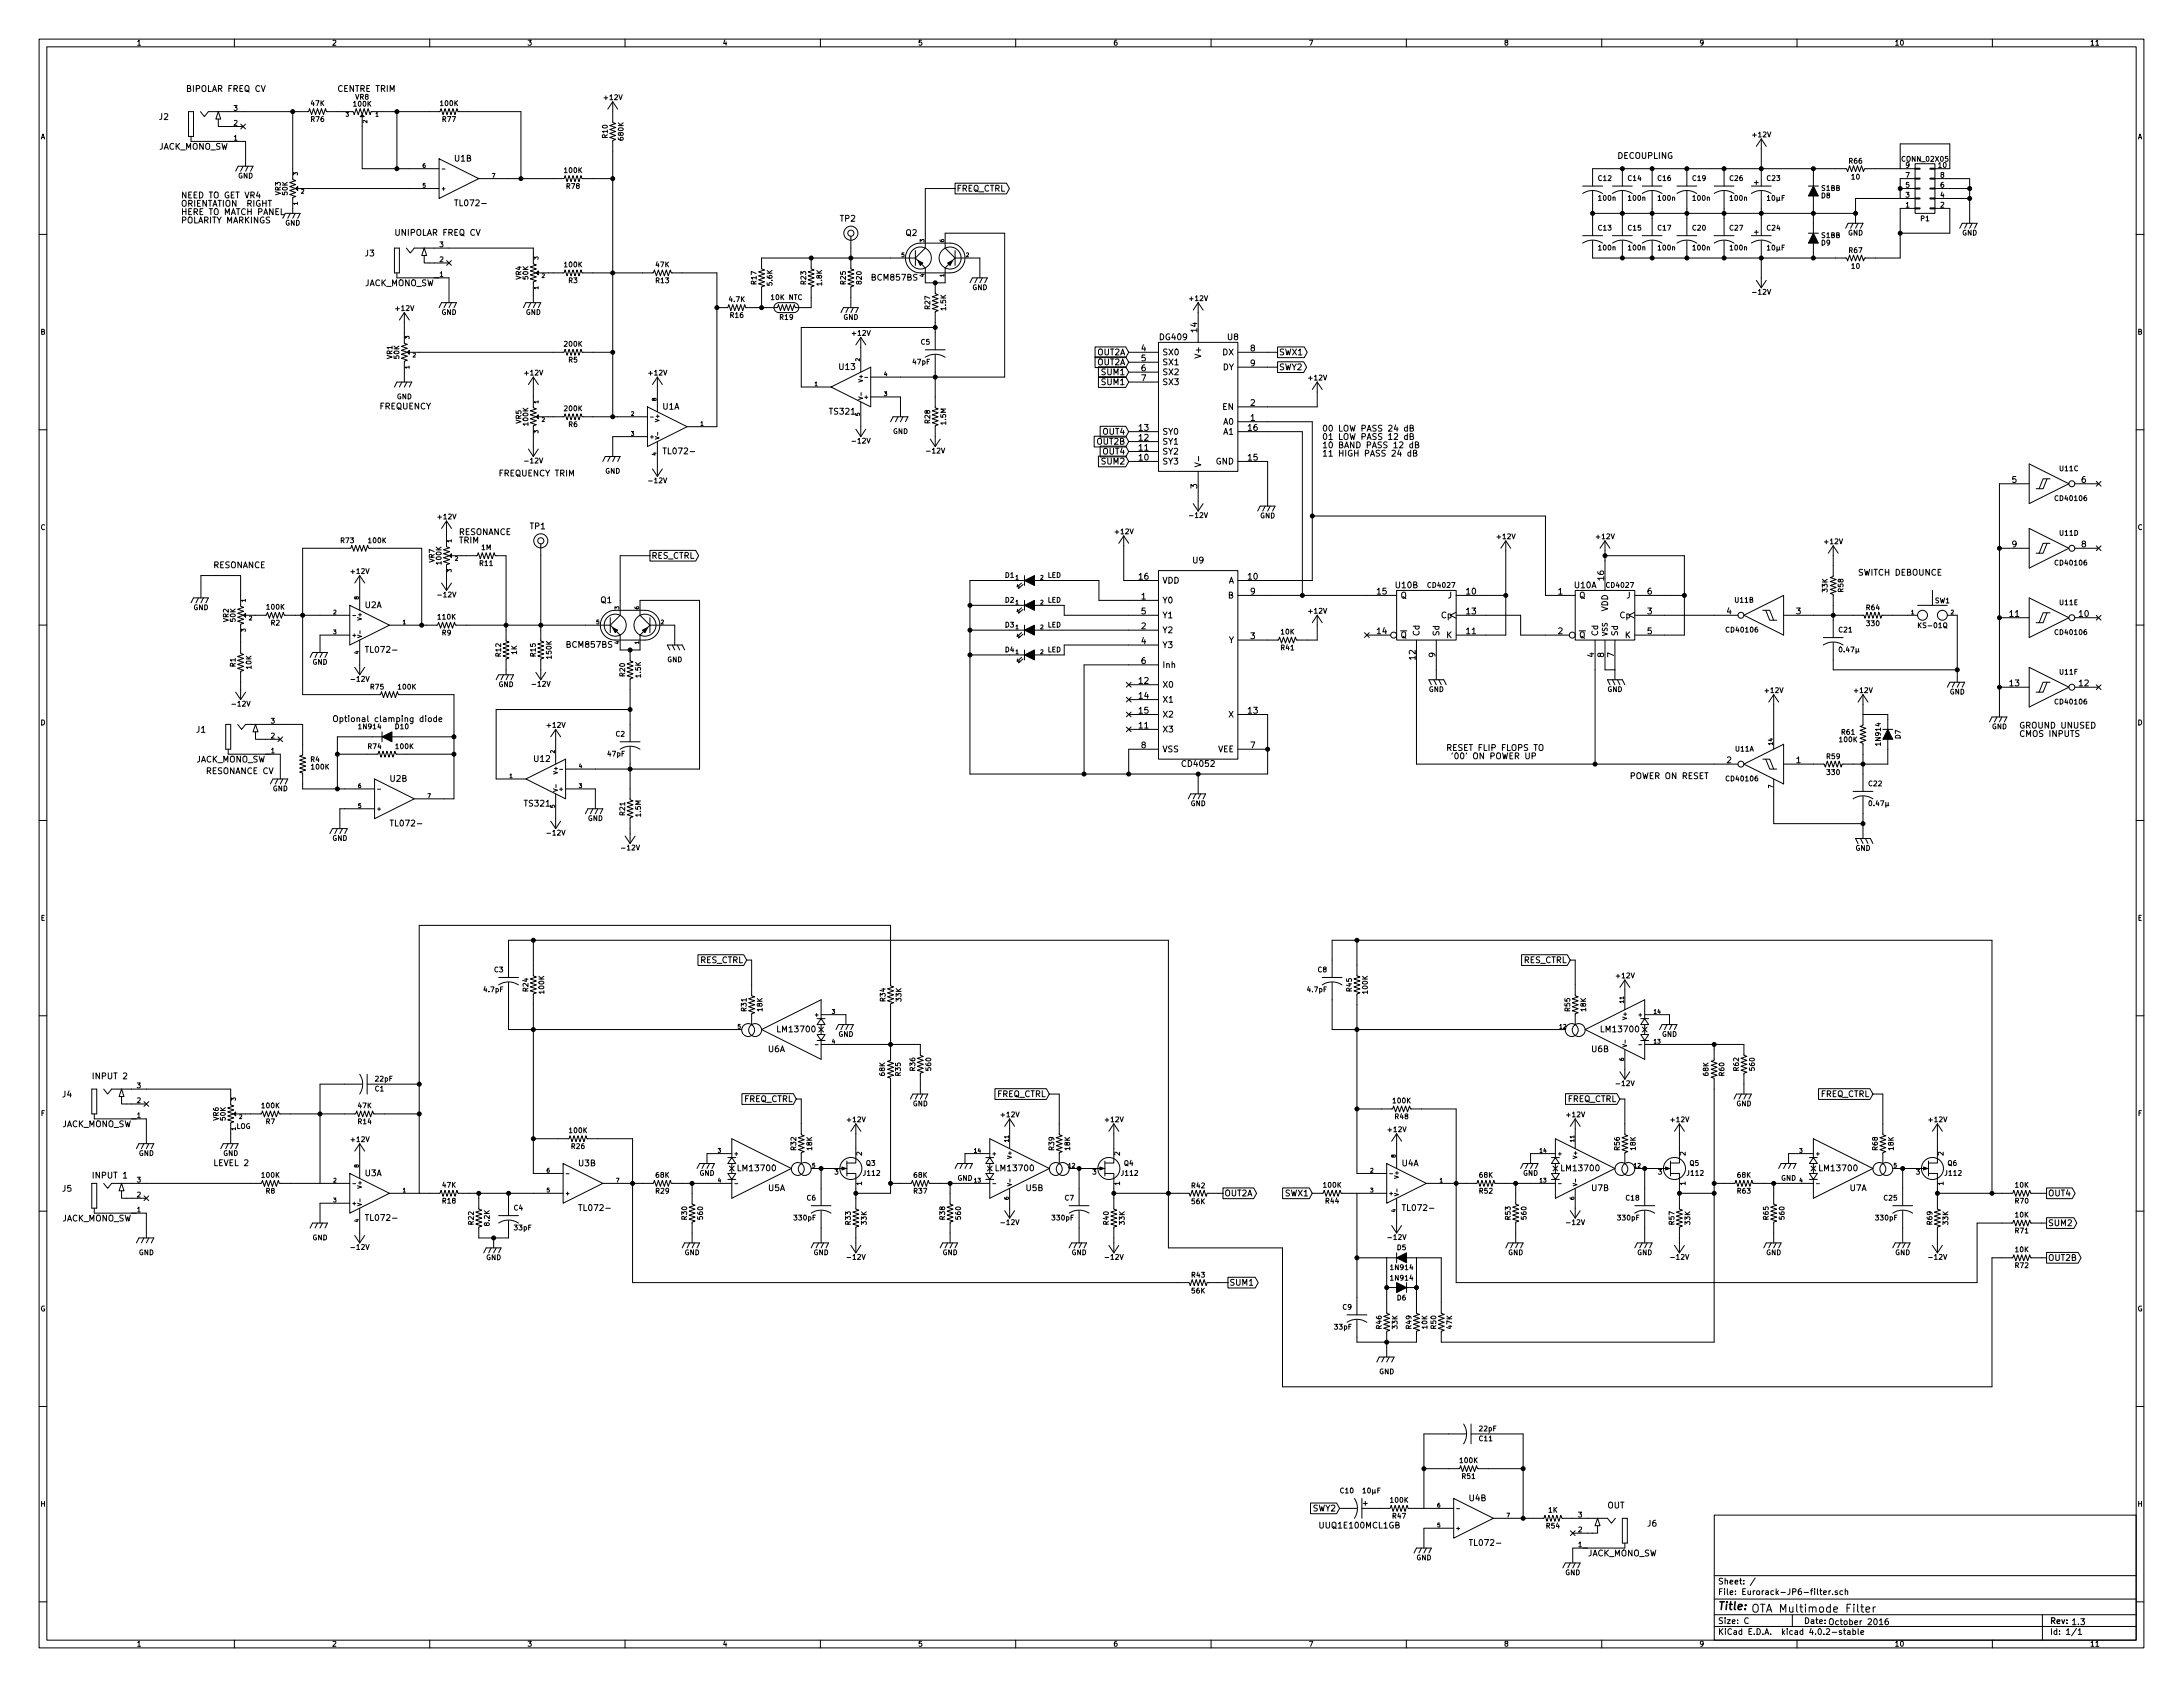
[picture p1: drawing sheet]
<svg xmlns="http://www.w3.org/2000/svg" width="559mm" height="432mm" viewBox="0 0 559 432" stroke-linecap="round" stroke-linejoin="round" font-family="sans-serif">
<defs><g id="words">
<text font-size="2.8" x="439.8" y="412.1">Title: OTA Multimode Filter</text>
<g font-size="2.1">
<text x="47.6" y="23.5">BIPOLAR FREQ CV</text>
<text x="86.4" y="23.5">CENTRE TRIM</text>
<text x="40.7" y="30.7">J2</text>
<text x="40.5" y="38.3">JACK_MONO_SW</text>
<text x="116.4" y="41.3">U1B</text>
<text x="414" y="40.6">DECOUPLING</text>
<text x="46.4" y="50.7">NEED TO GET VR4</text>
<text x="46.4" y="52.9">ORIENTATION RIGHT</text>
<text x="117.1" y="52.8">TL072-</text>
<text x="244.9" y="49">FREQ_CTRL</text>
<text x="46.4" y="55">HERE TO MATCH PANEL</text>
<text x="46.4" y="57.1">POLARITY MARKINGS</text>
<text x="215.1" y="56.7">TP2</text>
<text x="93.4" y="65.6">J3</text>
<text x="101" y="60.3">UNIPOLAR FREQ CV</text>
<text x="231.9" y="60.4">Q2</text>
<text x="223.3" y="71.8">BCM857BS</text>
<text x="93.2" y="73.2">JACK_MONO_SW</text>
<text x="292.2" y="89.9">4</text>
<text x="297" y="87">DG409</text>
<text x="306.5" y="85" transform="rotate(-90 306.5 85)">14</text>
<text x="314.2" y="87">U8</text>
<text x="320.1" y="89.9">8</text>
<text x="214.9" y="94.7">U13</text>
<text x="280.8" y="90.9">OUT2A</text>
<text x="280.8" y="93.5">OUT2A</text>
<text x="292.2" y="92.5">5</text>
<text x="292.2" y="95">6</text>
<text x="297.6" y="90.9">SX0</text>
<text x="297.6" y="93.5">SX1</text>
<text x="307.5" y="91.3" transform="rotate(-90 307.5 91.3)">V+</text>
<text x="312.9" y="90.9">DX</text>
<text x="312.9" y="94.7">DY</text>
<text x="320.1" y="93.7">9</text>
<text x="327.4" y="90.9">SWX1</text>
<text x="327.4" y="94.7">SWY2</text>
<text x="282.1" y="96">SUM1</text>
<text x="282.1" y="98.6">SUM1</text>
<text x="292.2" y="97.5">7</text>
<text x="297.6" y="96">SX2</text>
<text x="297.6" y="98.6">SX3</text>
<text x="97.2" y="104.8">FREQUENCY</text>
<text x="169.6" y="104.8">U1A</text>
<text x="212.5" y="106.1">TS321</text>
<text x="312.9" y="104.9">EN</text>
<text x="320.1" y="107.7">1</text>
<text x="320.1" y="103.9">2</text>
<text x="280.8" y="113.8">OUT2B</text>
<text x="282.3" y="111.3">OUT4</text>
<text x="291.6" y="112.8">12</text>
<text x="291.6" y="110.2">13</text>
<text x="297.6" y="113.8">SY1</text>
<text x="297.6" y="111.3">SY0</text>
<text x="313.1" y="108.7">A0</text>
<text x="313.1" y="111.3">A1</text>
<text x="319.5" y="110.2">16</text>
<text x="338.5" y="110.4">00 LOW PASS 24 dB</text>
<text x="338.5" y="112.6">01 LOW PASS 12 dB</text>
<text x="170.5" y="116.3">TL072-</text>
<text x="282.1" y="118.9">SUM2</text>
<text x="282.3" y="116.3">OUT4</text>
<text x="291.6" y="117.9">10</text>
<text x="291.6" y="115.3">11</text>
<text x="297.6" y="118.9">SY3</text>
<text x="297.6" y="116.3">SY2</text>
<text x="311.1" y="118.9">GND</text>
<text x="319.5" y="117.9">15</text>
<text x="338.5" y="114.7">10 BAND PASS 12 dB</text>
<text x="338.5" y="116.8">11 HIGH PASS 24 dB</text>
<text x="127.6" y="121.9">FREQUENCY TRIM</text>
<text x="306.5" y="125" transform="rotate(-90 306.5 125)">3</text>
<text x="515" y="123.6">5</text>
<text x="532.8" y="123.6">6</text>
<text x="117.5" y="136.9">RESONANCE</text>
<text x="135.7" y="135.5">TP1</text>
<text x="117.5" y="139.1">TRIM</text>
<text x="166.8" y="143">RES_CTRL</text>
<text x="515" y="140.1">9</text>
<text x="532.8" y="140.1">8</text>
<text x="54.6" y="145.4">RESONANCE</text>
<text x="291.6" y="148.3">16</text>
<text x="297.6" y="149.4">VDD</text>
<text x="305.4" y="144.2">U9</text>
<text x="314.3" y="149.4">A</text>
<text x="319.5" y="148.3">10</text>
<text x="410.6" y="148.5" transform="rotate(-90 410.6 148.5)">16</text>
<text x="475.6" y="147.3">SWITCH DEBOUNCE</text>
<text x="93.4" y="155.6">U2A</text>
<text x="153.8" y="154.4">Q1</text>
<text x="292.2" y="153.4">1</text>
<text x="297.6" y="154.4">Y0</text>
<text x="314.3" y="153.2">B</text>
<text x="320.1" y="152.1">9</text>
<text x="352.5" y="152.1">15</text>
<text x="357.3" y="150.5">U10B</text>
<text x="358.5" y="153.2">Q</text>
<text x="370.6" y="153.2">J</text>
<text x="375.4" y="152.1">10</text>
<text x="398.8" y="152.1">1</text>
<text x="403" y="150.5">U10A</text>
<text x="404.2" y="153.2">Q</text>
<text x="416.3" y="153.2">J</text>
<text x="421.7" y="152.1">6</text>
<text x="292.2" y="161">2</text>
<text x="292.2" y="157.2">5</text>
<text x="297.6" y="158.2">Y1</text>
<text x="368.9" y="158.2">Cp</text>
<text x="375.4" y="157.2">13</text>
<text x="411.6" y="156.6" transform="rotate(-90 411.6 156.6)">VDD</text>
<text x="414.6" y="158.2">Cp</text>
<text x="421.7" y="157.2">3</text>
<text x="442" y="157.2">4</text>
<text x="459.8" y="157.2">3</text>
<text x="514.5" y="157.9">11</text>
<text x="532.2" y="157.9">10</text>
<text x="94.3" y="167.1">TL072-</text>
<text x="145.2" y="165.8">BCM857BS</text>
<text x="292.2" y="164.8">4</text>
<text x="297.6" y="162.1">Y2</text>
<text x="297.6" y="165.9">Y3</text>
<text x="314.4" y="164.6">Y</text>
<text x="320.1" y="163.6">3</text>
<text x="352.5" y="162.3">14</text>
<text x="358.5" y="163.3">Q</text>
<text x="363.3" y="162.8" transform="rotate(-90 363.3 162.8)">Cd</text>
<text x="368.4" y="162.8" transform="rotate(-90 368.4 162.8)">Sd</text>
<text x="370.2" y="163.3">K</text>
<text x="375.4" y="162.3">11</text>
<text x="398.8" y="162.3">2</text>
<text x="404.2" y="163.3">Q</text>
<text x="409.1" y="162.8" transform="rotate(-90 409.1 162.8)">Cd</text>
<text x="414.1" y="162.8" transform="rotate(-90 414.1 162.8)">Sd</text>
<text x="415.9" y="163.3">K</text>
<text x="421.7" y="162.3">5</text>
<text x="292.2" y="169.9">6</text>
<text x="297.6" y="170.9">Inh</text>
<text x="362.3" y="168.8" transform="rotate(-90 362.3 168.8)">12</text>
<text x="367.4" y="168.2" transform="rotate(-90 367.4 168.2)">9</text>
<text x="408.1" y="168.2" transform="rotate(-90 408.1 168.2)">4</text>
<text x="410.6" y="168.2" transform="rotate(-90 410.6 168.2)">8</text>
<text x="413.1" y="168.2" transform="rotate(-90 413.1 168.2)">7</text>
<text x="291.6" y="175">12</text>
<text x="291.6" y="178.8">14</text>
<text x="297.6" y="176">X0</text>
<text x="297.6" y="179.8">X1</text>
<text x="514.5" y="175.6">13</text>
<text x="532.2" y="175.6">12</text>
<text x="85.1" y="184.8">Optional clamping diode</text>
<text x="291.6" y="182.6">15</text>
<text x="297.6" y="183.6">X2</text>
<text x="314.4" y="183.6">X</text>
<text x="319.5" y="182.6">13</text>
<text x="50.3" y="187.5">J1</text>
<text x="291.6" y="186.4">11</text>
<text x="292.2" y="191.5">8</text>
<text x="297.6" y="187.5">X3</text>
<text x="320.1" y="191.5">7</text>
<text x="516.9" y="186.5">GROUND UNUSED</text>
<text x="516.9" y="188.6">CMOS INPUTS</text>
<text x="50" y="195.1">JACK_MONO_SW</text>
<text x="136.8" y="195">U12</text>
<text x="297.6" y="192.5">VSS</text>
<text x="302.8" y="196.3">CD4052</text>
<text x="311.6" y="192.5">VEE</text>
<text x="370.2" y="192.2">RESET FLIP FLOPS TO</text>
<text x="370.8" y="194.3">'00' ON POWER UP</text>
<text x="442" y="195.3">2</text>
<text x="459.8" y="195.3">1</text>
<text x="52.7" y="198.1">RESONANCE CV</text>
<text x="99.9" y="200.1">U2B</text>
<text x="417.2" y="199.4">POWER ON RESET</text>
<text x="134.4" y="206.4">TS321</text>
<text x="100.6" y="211.5">TL072-</text>
<text x="179" y="246.5">RES_CTRL</text>
<text x="389.8" y="246.5">RES_CTRL</text>
<text x="196.6" y="269.3">U6A</text>
<text x="199.3" y="264.2">LM13700</text>
<text x="407.5" y="269.3">U6B</text>
<text x="410.2" y="264.2">LM13700</text>
<text x="16" y="280.9">J4</text>
<text x="23.5" y="276.2">INPUT 2</text>
<text x="255" y="280.8">FREQ_CTRL</text>
<text x="465.8" y="280.8">FREQ_CTRL</text>
<text x="190.2" y="282.1">FREQ_CTRL</text>
<text x="401" y="282.1">FREQ_CTRL</text>
<text x="15.7" y="288.5">JACK_MONO_SW</text>
<text x="54.6" y="298.4">LEVEL 2</text>
<text x="148.1" y="298.5">U3B</text>
<text x="189.2" y="299.8">LM13700</text>
<text x="255.2" y="299.8">LM13700</text>
<text x="358.8" y="298.5">U4A</text>
<text x="400" y="299.8">LM13700</text>
<text x="466.1" y="299.8">LM13700</text>
<text x="16" y="305">J5</text>
<text x="23.5" y="301.6">INPUT 1</text>
<text x="93.4" y="301">U3A</text>
<text x="196.6" y="304.9">U5A</text>
<text x="262.7" y="304.9">U5B</text>
<text x="407.5" y="304.9">U7B</text>
<text x="473.5" y="304.9">U7A</text>
<text x="148.9" y="309.9">TL072-</text>
<text x="313.5" y="306.2">OUT2A</text>
<text x="329" y="306.2">SWX1</text>
<text x="359.7" y="309.9">TL072-</text>
<text x="524.3" y="306.2">OUT4</text>
<text x="15.7" y="312.6">JACK_MONO_SW</text>
<text x="94.3" y="312.5">TL072-</text>
<text x="524.3" y="313.8">SUM2</text>
<text x="524.3" y="322.7">OUT2B</text>
<text x="314.7" y="329.1">SUM1</text>
<text x="336" y="386.8">SWY2</text>
<text x="376.1" y="384.2">U4B</text>
<text x="411.5" y="386.1">OUT</text>
<text x="338.1" y="391.2">UUQ1E100MCL1GB</text>
<text x="376.8" y="395.7">TL072-</text>
<text x="421.7" y="390.7">J6</text>
<text x="406.2" y="398.3">JACK_MONO_SW</text>
<text x="439.8" y="405.5">Sheet: /</text>
<text x="439.8" y="408.2">File: Eurorack-JP6-filter.sch</text>
<text x="439.8" y="418.4">KiCad E.D.A. kicad 4.0.2-stable</text>
<text x="439.8" y="415.6">Size: C</text>
<text x="461.8" y="415.6">Date: October 2016</text>
<text x="524.8" y="415.6">Rev: 1.3</text>
<text x="524.8" y="418.4">Id: 1/1</text>
</g>
<g font-size="1.8">
<text x="35" y="11.6">1</text>
<text x="85" y="11.6">2</text>
<text x="135" y="11.6">3</text>
<text x="185" y="11.6">4</text>
<text x="235" y="11.6">5</text>
<text x="285" y="11.6">6</text>
<text x="335" y="11.6">7</text>
<text x="385" y="11.6">8</text>
<text x="435" y="11.6">9</text>
<text x="485" y="11.6">10</text>
<text x="535" y="11.6">11</text>
<text x="59.8" y="28.3">3</text>
<text x="79.7" y="27.1">47K</text>
<text x="90.6" y="27.3">100K</text>
<text x="91" y="25.5">VR8</text>
<text x="112.8" y="27.1">100K</text>
<text x="154.8" y="25.6">+12V</text>
<text x="10.4" y="35.6">A</text>
<text x="59.8" y="35.9">1</text>
<text x="59.8" y="32.1">2</text>
<text x="79.7" y="31.2">R76</text>
<text x="113.3" y="31.2">R77</text>
<text x="155.5" y="35.3" transform="rotate(-90 155.5 35.3)">R10</text>
<text x="159.6" y="35.8" transform="rotate(-90 159.6 35.8)">680K</text>
<text x="448.8" y="35.1">+12V</text>
<text x="547.2" y="35.6">A</text>
<text x="473.4" y="41.9">R66</text>
<text x="487.1" y="41.4">CONN_02X05</text>
<text x="60.9" y="45.6">GND</text>
<text x="144.6" y="44.2">100K</text>
<text x="409.2" y="46.3">C12</text>
<text x="416.8" y="46.3">C14</text>
<text x="424.4" y="46.3">C16</text>
<text x="433.3" y="46.3">C19</text>
<text x="442.8" y="46.3">C26</text>
<text x="452.3" y="46.3">C23</text>
<text x="474" y="45.9">10</text>
<text x="487.8" y="45.5">7</text>
<text x="487.8" y="42.9">9</text>
<text x="496.2" y="42.9">10</text>
<text x="496.7" y="45.5">8</text>
<text x="71.8" y="49.9" transform="rotate(-90 71.8 49.9)">VR3</text>
<text x="73.6" y="49.9" transform="rotate(-90 73.6 49.9)">50K</text>
<text x="145.1" y="48.3">R78</text>
<text x="409.3" y="51.4">100n</text>
<text x="416.9" y="51.4">100n</text>
<text x="424.6" y="51.4">100n</text>
<text x="433.5" y="51.4">100n</text>
<text x="443" y="51.4">100n</text>
<text x="453" y="51.4">10F</text>
<text x="466.2" y="50.7">D8</text>
<text x="466.3" y="48.8">S1BB</text>
<text x="487.8" y="53.1">1</text>
<text x="487.8" y="50.5">3</text>
<text x="487.8" y="48">5</text>
<text x="496.7" y="53.1">2</text>
<text x="496.7" y="50.5">4</text>
<text x="496.7" y="48">6</text>
<text x="73" y="57.7">GND</text>
<text x="409.2" y="59">C13</text>
<text x="416.8" y="59">C15</text>
<text x="424.4" y="59">C17</text>
<text x="433.3" y="59">C20</text>
<text x="442.8" y="59">C27</text>
<text x="452.3" y="59">C24</text>
<text x="491.7" y="56.6">P1</text>
<text x="112.5" y="63.2">3</text>
<text x="409.3" y="64.1">100n</text>
<text x="416.9" y="64.1">100n</text>
<text x="424.6" y="64.1">100n</text>
<text x="433.5" y="64.1">100n</text>
<text x="443" y="64.1">100n</text>
<text x="453" y="64.1">10F</text>
<text x="466.2" y="62.8">D9</text>
<text x="466.3" y="60.9">S1BB</text>
<text x="473" y="60.2">GND</text>
<text x="473.4" y="64.7">R67</text>
<text x="502.2" y="60.2">GND</text>
<text x="112.5" y="70.9">1</text>
<text x="112.5" y="67.1">2</text>
<text x="133.4" y="71.5" transform="rotate(-90 133.4 71.5)">VR4</text>
<text x="135.2" y="71.5" transform="rotate(-90 135.2 71.5)">50K</text>
<text x="144.6" y="68.4">100K</text>
<text x="167.9" y="68.4">47K</text>
<text x="474" y="68.8">10</text>
<text x="145.6" y="72.4">R3</text>
<text x="167.9" y="72.4">R13</text>
<text x="186.7" y="77.3">4.7K</text>
<text x="193.6" y="72.7" transform="rotate(-90 193.6 72.7)">R17</text>
<text x="197.6" y="76.8">10K NTC</text>
<text x="197.7" y="73" transform="rotate(-90 197.7 73)">5.6K</text>
<text x="206.3" y="72.7" transform="rotate(-90 206.3 72.7)">R23</text>
<text x="210.4" y="73" transform="rotate(-90 210.4 73)">1.8K</text>
<text x="216.5" y="72.7" transform="rotate(-90 216.5 72.7)">R25</text>
<text x="220.5" y="72.6" transform="rotate(-90 220.5 72.6)">820</text>
<text x="248.9" y="74.2">GND</text>
<text x="304.6" y="77">+12V</text>
<text x="449" y="75.4">-12V</text>
<text x="101.4" y="79.6">+12V</text>
<text x="113" y="80.6">GND</text>
<text x="134.6" y="80.6">GND</text>
<text x="187" y="81.3">R16</text>
<text x="199.7" y="81.8">R19</text>
<text x="215.8" y="81.8">GND</text>
<text x="238.1" y="79.1" transform="rotate(-90 238.1 79.1)">R27</text>
<text x="242.1" y="79.3" transform="rotate(-90 242.1 79.3)">1.5K</text>
<text x="10.4" y="85.6">B</text>
<text x="144.6" y="88.7">200K</text>
<text x="218.3" y="85.9">+12V</text>
<text x="235.8" y="88.2">C5</text>
<text x="547.2" y="85.6">B</text>
<text x="100.4" y="91.8" transform="rotate(-90 100.4 91.8)">VR1</text>
<text x="102.2" y="91.8" transform="rotate(-90 102.2 91.8)">50K</text>
<text x="145.6" y="92.8">R5</text>
<text x="233.7" y="93.3">47pF</text>
<text x="134.4" y="96.1">+12V</text>
<text x="166.2" y="96.1">+12V</text>
<text x="335.1" y="97.3">+12V</text>
<text x="101.5" y="102.2">GND</text>
<text x="144.6" y="105.2">200K</text>
<text x="133.4" y="108.4" transform="rotate(-90 133.4 108.4)">VR5</text>
<text x="135.2" y="108.8" transform="rotate(-90 135.2 108.8)">100K</text>
<text x="145.6" y="109.3">R6</text>
<text x="218.5" y="113.5">-12V</text>
<text x="228.5" y="111">GND</text>
<text x="238.1" y="108.3" transform="rotate(-90 238.1 108.3)">R28</text>
<text x="242.1" y="108.6" transform="rotate(-90 242.1 108.6)">1.5M</text>
<text x="134.6" y="118.6">-12V</text>
<text x="237.5" y="116">-12V</text>
<text x="154.9" y="121.2">GND</text>
<text x="166.4" y="123.6">-12V</text>
<text x="527.3" y="120.6">U11C</text>
<text x="526.4" y="128.2">CD40106</text>
<text x="10.4" y="135.6">C</text>
<text x="112.2" y="132.9">+12V</text>
<text x="285.6" y="136.7">+12V</text>
<text x="304.8" y="132.5">-12V</text>
<text x="322.5" y="132.6">GND</text>
<text x="383.3" y="138">+12V</text>
<text x="408.7" y="138">+12V</text>
<text x="527.3" y="137.1">U11D</text>
<text x="547.2" y="135.6">C</text>
<text x="87.3" y="139">R73</text>
<text x="94.4" y="139">100K</text>
<text x="111.2" y="143.9" transform="rotate(-90 111.2 143.9)">VR7</text>
<text x="123.2" y="140.8">1M</text>
<text x="467.2" y="139.2">+12V</text>
<text x="90" y="146.9">+12V</text>
<text x="113" y="144.3" transform="rotate(-90 113 144.3)">100K</text>
<text x="122.8" y="144.8">R11</text>
<text x="257.3" y="147.9">D1</text>
<text x="268.1" y="147.9">LED</text>
<text x="526.4" y="144.7">CD40106</text>
<text x="112.4" y="152.9">-12V</text>
<text x="257.3" y="154.2">D2</text>
<text x="268.1" y="154.2">LED</text>
<text x="365.7" y="150.4">CD4027</text>
<text x="411.4" y="150.4">CD4027</text>
<text x="444.2" y="154.2">U11B</text>
<text x="467.8" y="151.5" transform="rotate(-90 467.8 151.5)">33K</text>
<text x="471.9" y="151.5" transform="rotate(-90 471.9 151.5)">R58</text>
<text x="495.3" y="154.4">SW1</text>
<text x="527.3" y="154.9">U11E</text>
<text x="49.5" y="156.1">GND</text>
<text x="58.5" y="159.2" transform="rotate(-90 58.5 159.2)">VR2</text>
<text x="60.3" y="159.1" transform="rotate(-90 60.3 159.1)">50K</text>
<text x="68.4" y="156">100K</text>
<text x="69.4" y="160.1">R2</text>
<text x="112.2" y="158.5">110K</text>
<text x="257.3" y="160.6">D3</text>
<text x="268.1" y="160.6">LED</text>
<text x="335.1" y="157">+12V</text>
<text x="442.2" y="161.8">CD40106</text>
<text x="470.8" y="161.8">C21</text>
<text x="477.8" y="156.2">R64</text>
<text x="478" y="160.2">330</text>
<text x="491.5" y="160.7">KS-01Q</text>
<text x="113.2" y="162.6">R9</text>
<text x="128.2" y="168" transform="rotate(-90 128.2 168)">R12</text>
<text x="132.3" y="167.5" transform="rotate(-90 132.3 167.5)">1K</text>
<text x="137.1" y="168" transform="rotate(-90 137.1 168)">R15</text>
<text x="257.3" y="166.9">D4</text>
<text x="268.1" y="166.9">LED</text>
<text x="327.9" y="166.4">R41</text>
<text x="327.9" y="162.4">10K</text>
<text x="411.5" y="162.8" transform="rotate(-90 411.5 162.8)">VSS</text>
<text x="471.6" y="166.9">0.47</text>
<text x="526.4" y="162.5">CD40106</text>
<text x="60.3" y="170.7" transform="rotate(-90 60.3 170.7)">R1</text>
<text x="64.3" y="171.2" transform="rotate(-90 64.3 171.2)">10K</text>
<text x="80" y="170.1">GND</text>
<text x="141.2" y="168.5" transform="rotate(-90 141.2 168.5)">150K</text>
<text x="160" y="173.1" transform="rotate(-90 160 173.1)">R20</text>
<text x="164" y="173.3" transform="rotate(-90 164 173.3)">1.5K</text>
<text x="170.8" y="169.5">GND</text>
<text x="527.3" y="172.6">U11F</text>
<text x="90.2" y="174.4">-12V</text>
<text x="94.9" y="176.5">R75</text>
<text x="102" y="176.5">100K</text>
<text x="127.6" y="175.8">GND</text>
<text x="136.6" y="175.7">-12V</text>
<text x="365.7" y="177.1">GND</text>
<text x="411.4" y="177.1">GND</text>
<text x="451.9" y="177.3">+12V</text>
<text x="474.8" y="177.3">+12V</text>
<text x="499.1" y="177.7">GND</text>
<text x="10.4" y="185.6">D</text>
<text x="59.7" y="180.8">-12V</text>
<text x="69.4" y="185.2">3</text>
<text x="526.4" y="180.3">CD40106</text>
<text x="547.2" y="185.6">D</text>
<text x="69.4" y="189">2</text>
<text x="92" y="186.6">1N914</text>
<text x="94.3" y="191.7">R74</text>
<text x="101.2" y="186.6">D10</text>
<text x="101.4" y="191.7">100K</text>
<text x="140.2" y="186.2">+12V</text>
<text x="157.7" y="188.5">C2</text>
<text x="471" y="189.9">100K</text>
<text x="471.4" y="188">R61</text>
<text x="481.4" y="190.6" transform="rotate(-90 481.4 190.6)">1N914</text>
<text x="486.5" y="189.1" transform="rotate(-90 486.5 189.1)">D7</text>
<text x="509.9" y="186.6">GND</text>
<text x="69.4" y="192.8">1</text>
<text x="79.5" y="195">R4</text>
<text x="79.8" y="196.9">100K</text>
<text x="155.6" y="193.6">47pF</text>
<text x="444.2" y="192.3">U11A</text>
<text x="467.6" y="194.3">R59</text>
<text x="69.8" y="202.5">GND</text>
<text x="442.2" y="199.9">CD40106</text>
<text x="467.8" y="198.3">330</text>
<text x="478.4" y="201.2">C22</text>
<text x="160" y="208.6" transform="rotate(-90 160 208.6)">R21</text>
<text x="164" y="208.9" transform="rotate(-90 164 208.9)">1.5M</text>
<text x="304.7" y="206.3">GND</text>
<text x="479.2" y="206.3">0.47</text>
<text x="85" y="215.2">GND</text>
<text x="140.4" y="213.8">-12V</text>
<text x="150.4" y="210.1">GND</text>
<text x="159.4" y="217.6">-12V</text>
<text x="474.9" y="217.7">GND</text>
<text x="10.4" y="235.6">E</text>
<text x="547.2" y="235.6">E</text>
<text x="126.5" y="248.8">C3</text>
<text x="337.4" y="248.8">C8</text>
<text x="413.8" y="250.4">+12V</text>
<text x="124" y="253.9">4.7pF</text>
<text x="135.2" y="253.7" transform="rotate(-90 135.2 253.7)">R24</text>
<text x="139.3" y="254.2" transform="rotate(-90 139.3 254.2)">100K</text>
<text x="226.6" y="256.3" transform="rotate(-90 226.6 256.3)">R34</text>
<text x="230.7" y="256.3" transform="rotate(-90 230.7 256.3)">33K</text>
<text x="334.8" y="253.9">4.7pF</text>
<text x="346" y="253.7" transform="rotate(-90 346 253.7)">R45</text>
<text x="350.1" y="254.2" transform="rotate(-90 350.1 254.2)">100K</text>
<text x="191.1" y="258.8" transform="rotate(-90 191.1 258.8)">R31</text>
<text x="195.1" y="258.8" transform="rotate(-90 195.1 258.8)">18K</text>
<text x="401.9" y="258.8" transform="rotate(-90 401.9 258.8)">R55</text>
<text x="406" y="258.8" transform="rotate(-90 406 258.8)">18K</text>
<text x="214.6" y="265.4">GND</text>
<text x="425.4" y="265.4">GND</text>
<text x="226.5" y="275.3" transform="rotate(-90 226.5 275.3)">68K</text>
<text x="230.6" y="275.3" transform="rotate(-90 230.6 275.3)">R35</text>
<text x="234.3" y="274" transform="rotate(-90 234.3 274)">R36</text>
<text x="238.3" y="273.9" transform="rotate(-90 238.3 273.9)">560</text>
<text x="437.3" y="275.3" transform="rotate(-90 437.3 275.3)">68K</text>
<text x="441.4" y="275.3" transform="rotate(-90 441.4 275.3)">R60</text>
<text x="445.1" y="274" transform="rotate(-90 445.1 274)">R62</text>
<text x="449.1" y="273.9" transform="rotate(-90 449.1 273.9)">560</text>
<text x="35.1" y="278.5">3</text>
<text x="96" y="279.3">C1</text>
<text x="96.2" y="276.8">22pF</text>
<text x="414" y="278">-12V</text>
<text x="10.5" y="285.6">F</text>
<text x="35.1" y="286.1">1</text>
<text x="35.1" y="282.3">2</text>
<text x="56" y="286.8" transform="rotate(-90 56 286.8)">VR6</text>
<text x="57.7" y="286.7" transform="rotate(-90 57.7 286.7)">50K</text>
<text x="67.1" y="283.6">100K</text>
<text x="68.1" y="287.7">R7</text>
<text x="91.7" y="287.7">R14</text>
<text x="91.7" y="283.6">47K</text>
<text x="217" y="287.2">+12V</text>
<text x="233.6" y="283.1">GND</text>
<text x="256.4" y="285.9">+12V</text>
<text x="283" y="287.2">+12V</text>
<text x="356.7" y="282.4">100K</text>
<text x="357.1" y="286.4">R48</text>
<text x="401.1" y="285.9">+12V</text>
<text x="427.8" y="287.2">+12V</text>
<text x="444.4" y="283.1">GND</text>
<text x="493.9" y="287.2">+12V</text>
<text x="547.3" y="285.6">F</text>
<text x="60.3" y="288.9">LOG</text>
<text x="90" y="292.3">+12V</text>
<text x="145.8" y="290">100K</text>
<text x="355.4" y="289.7">+12V</text>
<text x="35.5" y="295.8">GND</text>
<text x="57.1" y="295.8">GND</text>
<text x="146.3" y="294.1">R26</text>
<text x="203.8" y="294.4" transform="rotate(-90 203.8 294.4)">R32</text>
<text x="207.8" y="294.4" transform="rotate(-90 207.8 294.4)">18K</text>
<text x="220.6" y="295.8" transform="rotate(-90 220.6 295.8)">2</text>
<text x="221.7" y="298.4">Q3</text>
<text x="269.8" y="294.4" transform="rotate(-90 269.8 294.4)">R39</text>
<text x="273.9" y="294.4" transform="rotate(-90 273.9 294.4)">18K</text>
<text x="286.6" y="295.8" transform="rotate(-90 286.6 295.8)">2</text>
<text x="287.8" y="298.4">Q4</text>
<text x="414.6" y="294.4" transform="rotate(-90 414.6 294.4)">R56</text>
<text x="418.7" y="294.4" transform="rotate(-90 418.7 294.4)">18K</text>
<text x="431.4" y="295.8" transform="rotate(-90 431.4 295.8)">2</text>
<text x="432.5" y="298.4">Q5</text>
<text x="480.6" y="294.4" transform="rotate(-90 480.6 294.4)">R68</text>
<text x="484.7" y="294.4" transform="rotate(-90 484.7 294.4)">18K</text>
<text x="497.5" y="295.8" transform="rotate(-90 497.5 295.8)">2</text>
<text x="498.6" y="298.4">Q6</text>
<text x="35.1" y="302.6">3</text>
<text x="67.1" y="301.4">100K</text>
<text x="68.1" y="305.5">R8</text>
<text x="113.3" y="304">47K</text>
<text x="167.9" y="305.5">R29</text>
<text x="167.9" y="301.4">68K</text>
<text x="179" y="300.9">GND</text>
<text x="213.6" y="300.6">3</text>
<text x="220.6" y="303.4" transform="rotate(-90 220.6 303.4)">1</text>
<text x="221.2" y="300.9">J112</text>
<text x="234" y="305.5">R37</text>
<text x="234" y="301.4">68K</text>
<text x="245.1" y="302.2">GND</text>
<text x="279.7" y="300.6">3</text>
<text x="286.6" y="303.4" transform="rotate(-90 286.6 303.4)">1</text>
<text x="287.2" y="300.9">J112</text>
<text x="305.1" y="304.1">R42</text>
<text x="338.9" y="304">100K</text>
<text x="378.7" y="305.5">R52</text>
<text x="378.7" y="301.4">68K</text>
<text x="389.8" y="300.9">GND</text>
<text x="424.5" y="300.6">3</text>
<text x="431.4" y="303.4" transform="rotate(-90 431.4 303.4)">1</text>
<text x="432" y="300.9">J112</text>
<text x="444.8" y="305.5">R63</text>
<text x="444.8" y="301.4">68K</text>
<text x="455.9" y="302.2">GND</text>
<text x="490.5" y="300.6">3</text>
<text x="497.5" y="303.4" transform="rotate(-90 497.5 303.4)">1</text>
<text x="498" y="300.9">J112</text>
<text x="515.9" y="304">10K</text>
<text x="35.1" y="310.3">1</text>
<text x="35.1" y="306.5">2</text>
<text x="113.3" y="308">R18</text>
<text x="131.6" y="309.8">C4</text>
<text x="179.9" y="312" transform="rotate(-90 179.9 312)">560</text>
<text x="206.6" y="307.3">C6</text>
<text x="245.9" y="312" transform="rotate(-90 245.9 312)">560</text>
<text x="272.6" y="307.3">C7</text>
<text x="305.1" y="308.2">56K</text>
<text x="339.4" y="308">R44</text>
<text x="390.7" y="312" transform="rotate(-90 390.7 312)">560</text>
<text x="416.3" y="307.3">C18</text>
<text x="456.8" y="312" transform="rotate(-90 456.8 312)">560</text>
<text x="482.3" y="307.3">C25</text>
<text x="515.9" y="311.6">10K</text>
<text x="515.9" y="308">R70</text>
<text x="80" y="317.4">GND</text>
<text x="121.2" y="313.4" transform="rotate(-90 121.2 313.4)">R22</text>
<text x="125.3" y="313.6" transform="rotate(-90 125.3 313.6)">8.2K</text>
<text x="131.7" y="314.9">33pF</text>
<text x="175.8" y="312.1" transform="rotate(-90 175.8 312.1)">R30</text>
<text x="203.4" y="312.3">330pF</text>
<text x="217.8" y="313.4" transform="rotate(-90 217.8 313.4)">R33</text>
<text x="221.8" y="313.4" transform="rotate(-90 221.8 313.4)">33K</text>
<text x="241.9" y="312.1" transform="rotate(-90 241.9 312.1)">R38</text>
<text x="256.6" y="313.5">-12V</text>
<text x="269.5" y="312.3">330pF</text>
<text x="283.8" y="313.4" transform="rotate(-90 283.8 313.4)">R40</text>
<text x="287.9" y="313.4" transform="rotate(-90 287.9 313.4)">33K</text>
<text x="355.6" y="317.3">-12V</text>
<text x="386.7" y="312.1" transform="rotate(-90 386.7 312.1)">R53</text>
<text x="401.3" y="313.5">-12V</text>
<text x="414.2" y="312.3">330pF</text>
<text x="428.6" y="313.4" transform="rotate(-90 428.6 313.4)">R57</text>
<text x="432.6" y="313.4" transform="rotate(-90 432.6 313.4)">33K</text>
<text x="452.7" y="312.1" transform="rotate(-90 452.7 312.1)">R65</text>
<text x="480.3" y="312.3">330pF</text>
<text x="494.6" y="313.4" transform="rotate(-90 494.6 313.4)">R69</text>
<text x="498.7" y="313.4" transform="rotate(-90 498.7 313.4)">33K</text>
<text x="515.9" y="315.6">R71</text>
<text x="35.5" y="321.2">GND</text>
<text x="90.2" y="319.9">-12V</text>
<text x="124.4" y="322.5">GND</text>
<text x="175.2" y="321.2">GND</text>
<text x="208.2" y="321.2">GND</text>
<text x="217.2" y="322.4">-12V</text>
<text x="241.2" y="321.2">GND</text>
<text x="274.3" y="321.2">GND</text>
<text x="283.2" y="322.4">-12V</text>
<text x="357.7" y="320">D5</text>
<text x="386" y="321.2">GND</text>
<text x="419" y="321.2">GND</text>
<text x="428" y="322.4">-12V</text>
<text x="452.1" y="321.2">GND</text>
<text x="485.1" y="321.2">GND</text>
<text x="494.1" y="322.4">-12V</text>
<text x="515.9" y="320.5">10K</text>
<text x="305.1" y="327">R43</text>
<text x="356.2" y="325">1N914</text>
<text x="356.2" y="327.7">1N914</text>
<text x="515.9" y="324.5">R72</text>
<text x="10.3" y="335.6">G</text>
<text x="305.1" y="331">56K</text>
<text x="343.7" y="335.2">C9</text>
<text x="357.7" y="332.8">D6</text>
<text x="547.1" y="335.6">G</text>
<text x="341.7" y="340.3">33pF</text>
<text x="353.6" y="340.1" transform="rotate(-90 353.6 340.1)">R46</text>
<text x="357.7" y="340.1" transform="rotate(-90 357.7 340.1)">33K</text>
<text x="361.3" y="340.1" transform="rotate(-90 361.3 340.1)">R49</text>
<text x="365.3" y="340.1" transform="rotate(-90 365.3 340.1)">10K</text>
<text x="367.6" y="340.1" transform="rotate(-90 367.6 340.1)">R50</text>
<text x="371.7" y="340.1" transform="rotate(-90 371.7 340.1)">47K</text>
<text x="353" y="351.7">GND</text>
<text x="378.7" y="368.9">C11</text>
<text x="378.7" y="366.3">22pF</text>
<text x="373.8" y="374.4">100K</text>
<text x="343.1" y="382.2">C10</text>
<text x="349.5" y="382.2">10F</text>
<text x="374.3" y="378.5">R51</text>
<text x="10.4" y="385.6">H</text>
<text x="356" y="384.6">100K</text>
<text x="356.5" y="388.7">R47</text>
<text x="396.4" y="387.1">1K</text>
<text x="404" y="388.4">3</text>
<text x="547.2" y="385.6">H</text>
<text x="395.9" y="391.2">R54</text>
<text x="404" y="396">1</text>
<text x="404" y="392.2">2</text>
<text x="362.5" y="399.3">GND</text>
<text x="400.6" y="403.1">GND</text>
<text x="35" y="421.4">1</text>
<text x="85" y="421.4">2</text>
<text x="135" y="421.4">3</text>
<text x="185" y="421.4">4</text>
<text x="235" y="421.4">5</text>
<text x="285" y="421.4">6</text>
<text x="335" y="421.4">7</text>
<text x="385" y="421.4">8</text>
<text x="435" y="421.4">9</text>
<text x="485" y="421.4">10</text>
<text x="535" y="421.4">11</text>
</g>
<g font-size="1.4">
<text x="88.5" y="29.8">3</text>
<text x="96.1" y="29.8">1</text>
<text x="94" y="31.5" transform="rotate(-90 94 31.5)">2</text>
<text x="76.2" y="44.8" transform="rotate(-90 76.2 44.8)">3</text>
<text x="108.2" y="42.9">6</text>
<text x="126" y="45.5">7</text>
<text x="76.2" y="52.5" transform="rotate(-90 76.2 52.5)">1</text>
<text x="77.1" y="49.5">2</text>
<text x="108.2" y="48">5</text>
<text x="112.9" y="48.8">+</text>
<text x="230.8" y="65.8">5</text>
<text x="236.6" y="62" transform="rotate(-90 236.6 62)">3</text>
<text x="241.7" y="62" transform="rotate(-90 241.7 62)">6</text>
<text x="247.3" y="65.8">2</text>
<text x="137.8" y="66.4" transform="rotate(-90 137.8 66.4)">3</text>
<text x="138.7" y="71.1">2</text>
<text x="236.6" y="70.9" transform="rotate(-90 236.6 70.9)">4</text>
<text x="241.7" y="70.9" transform="rotate(-90 241.7 70.9)">1</text>
<text x="137.8" y="74" transform="rotate(-90 137.8 74)">1</text>
<text x="104.8" y="86.7" transform="rotate(-90 104.8 86.7)">3</text>
<text x="104.8" y="94.4" transform="rotate(-90 104.8 94.4)">1</text>
<text x="105.7" y="91.4">2</text>
<text x="220.1" y="92.5" transform="rotate(-90 220.1 92.5)">2</text>
<text x="208.5" y="98.8">1</text>
<text x="220.9" y="97.5" transform="rotate(-90 220.9 97.5)">V+</text>
<text x="226.3" y="101.3">3</text>
<text x="226.3" y="96.3">4</text>
<text x="137.8" y="103.3" transform="rotate(-90 137.8 103.3)">1</text>
<text x="138.7" y="107.9">2</text>
<text x="161.5" y="106.4">2</text>
<text x="168" y="102.6" transform="rotate(-90 168 102.6)">8</text>
<text x="168.8" y="107.7" transform="rotate(-90 168.8 107.7)">V+</text>
<text x="220.1" y="106.4" transform="rotate(-90 220.1 106.4)">5</text>
<text x="221.5" y="102.1">+</text>
<text x="137.8" y="110.9" transform="rotate(-90 137.8 110.9)">3</text>
<text x="161.5" y="111.5">3</text>
<text x="166.2" y="112.3">+</text>
<text x="179.3" y="109">1</text>
<text x="168" y="116.6" transform="rotate(-90 168 116.6)">4</text>
<text x="115.6" y="138.8" transform="rotate(-90 115.6 138.8)">1</text>
<text x="116.5" y="143.5">2</text>
<text x="115.6" y="146.4" transform="rotate(-90 115.6 146.4)">3</text>
<text x="260" y="148.3">1</text>
<text x="266.3" y="148.3">2</text>
<text x="62.9" y="154.1" transform="rotate(-90 62.9 154.1)">1</text>
<text x="91.8" y="153.4" transform="rotate(-90 91.8 153.4)">8</text>
<text x="158.5" y="156" transform="rotate(-90 158.5 156)">3</text>
<text x="163.6" y="156" transform="rotate(-90 163.6 156)">6</text>
<text x="260" y="154.7">1</text>
<text x="266.3" y="154.7">2</text>
<text x="62.9" y="161.7" transform="rotate(-90 62.9 161.7)">3</text>
<text x="63.8" y="158.8">2</text>
<text x="85.3" y="157.2">2</text>
<text x="92.6" y="158.5" transform="rotate(-90 92.6 158.5)">V+</text>
<text x="103.1" y="159.8">1</text>
<text x="152.7" y="159.8">5</text>
<text x="169.2" y="159.8">2</text>
<text x="260" y="161">1</text>
<text x="266.3" y="161">2</text>
<text x="489.2" y="157.2">1</text>
<text x="499.4" y="157.2">2</text>
<text x="85.3" y="162.3">3</text>
<text x="90" y="163.1">+</text>
<text x="91.8" y="167.4" transform="rotate(-90 91.8 167.4)">4</text>
<text x="158.5" y="164.8" transform="rotate(-90 158.5 164.8)">4</text>
<text x="163.6" y="164.8" transform="rotate(-90 163.6 164.8)">1</text>
<text x="260" y="167.4">1</text>
<text x="266.3" y="167.4">2</text>
<text x="453.8" y="190.7" transform="rotate(-90 453.8 190.7)">14</text>
<text x="142" y="192.8" transform="rotate(-90 142 192.8)">2</text>
<text x="142.7" y="197.9" transform="rotate(-90 142.7 197.9)">V+</text>
<text x="148.2" y="196.6">4</text>
<text x="91.7" y="201.7">6</text>
<text x="130.4" y="199.1">1</text>
<text x="143.4" y="202.4">+</text>
<text x="148.2" y="201.7">3</text>
<text x="453.8" y="201.7" transform="rotate(-90 453.8 201.7)">7</text>
<text x="91.7" y="206.8">5</text>
<text x="96.4" y="207.5">+</text>
<text x="109.5" y="204.2">7</text>
<text x="142" y="206.8" transform="rotate(-90 142 206.8)">5</text>
<text x="415.7" y="256.7" transform="rotate(-90 415.7 256.7)">11</text>
<text x="188.8" y="263.3">5</text>
<text x="208.8" y="260.2">+</text>
<text x="213" y="259.5">3</text>
<text x="399.3" y="263.3">12</text>
<text x="416.4" y="260.7" transform="rotate(-90 416.4 260.7)">V+</text>
<text x="419.7" y="260.2">+</text>
<text x="423.4" y="259.5">14</text>
<text x="213" y="267.1">4</text>
<text x="423.4" y="267.1">13</text>
<text x="415.7" y="271.5" transform="rotate(-90 415.7 271.5)">6</text>
<text x="60.3" y="281.7" transform="rotate(-90 60.3 281.7)">3</text>
<text x="61.2" y="286.4">2</text>
<text x="60.3" y="289.3" transform="rotate(-90 60.3 289.3)">1</text>
<text x="258.2" y="292.3" transform="rotate(-90 258.2 292.3)">11</text>
<text x="403" y="292.3" transform="rotate(-90 403 292.3)">11</text>
<text x="91.8" y="298.8" transform="rotate(-90 91.8 298.8)">8</text>
<text x="183.8" y="295">3</text>
<text x="187.8" y="295.8">+</text>
<text x="207.9" y="298.8">5</text>
<text x="249.4" y="295">14</text>
<text x="253.9" y="295.8">+</text>
<text x="259" y="296.3" transform="rotate(-90 259 296.3)">V+</text>
<text x="273.5" y="298.8">12</text>
<text x="357.3" y="296.3" transform="rotate(-90 357.3 296.3)">8</text>
<text x="394.2" y="295">14</text>
<text x="398.7" y="295.8">+</text>
<text x="403.7" y="296.3" transform="rotate(-90 403.7 296.3)">V+</text>
<text x="418.3" y="298.8">12</text>
<text x="460.6" y="295">3</text>
<text x="464.7" y="295.8">+</text>
<text x="484.8" y="298.8">5</text>
<text x="85.3" y="302.6">2</text>
<text x="92.6" y="303.9" transform="rotate(-90 92.6 303.9)">V+</text>
<text x="103.1" y="305.2">1</text>
<text x="140" y="305.2">5</text>
<text x="140" y="300.1">6</text>
<text x="144.7" y="305.9">+</text>
<text x="157.7" y="302.6">7</text>
<text x="183.8" y="302.6">4</text>
<text x="249.4" y="302.6">13</text>
<text x="350.8" y="300.1">2</text>
<text x="350.8" y="305.2">3</text>
<text x="355.5" y="305.9">+</text>
<text x="358" y="301.4" transform="rotate(-90 358 301.4)">V+</text>
<text x="368.6" y="302.6">1</text>
<text x="394.2" y="302.6">13</text>
<text x="460.6" y="302.6">4</text>
<text x="85.3" y="307.7">3</text>
<text x="90" y="308.5">+</text>
<text x="258.2" y="307.1" transform="rotate(-90 258.2 307.1)">6</text>
<text x="357.3" y="310.3" transform="rotate(-90 357.3 310.3)">4</text>
<text x="403" y="307.1" transform="rotate(-90 403 307.1)">6</text>
<text x="91.8" y="312.8" transform="rotate(-90 91.8 312.8)">4</text>
<text x="367.9" y="385.8">6</text>
<text x="385.7" y="388.4">7</text>
<text x="367.9" y="390.9">5</text>
<text x="372.6" y="391.7">+</text>
</g>
</g></defs>
<g fill="none" stroke="#000" stroke-width=".26">
<path d="M10 10h538.8v411.8h-538.8zM12 12h534.8v407.8h-534.8zM60 10v2M110 10v2M160 10v2M210 10v2M260 10v2M310 10v2M360 10v2M410 10v2M460 10v2M510 10v2"/>
<path d="M48.3 28.6v6.3zM48.3 34.9h1.2zM48.3 28.6h1.2zM48.9 34.9v1.3zM48.9 36.2h14v6.3M49.5 28.6v6.3zM51.3 28.6l1 1.2 1-1.2h25.7l.2-.8 .6 1.5 .5-1.5 .5 1.5 .5-1.5 .5 1.5 .5-1.5 .5 1.5 .5-1.5 .3 .8h6.8l.3 .7 .5-1.5 .5 1.5 .5-1.5 .5 1.5 .5-1.5 .5 1.5 .5-1.5 .5 1.5 .3-.7h17.6l.3-.8 .5 1.5 .5-1.5 .5 1.5 .5-1.5 .5 1.5 .6-1.5 .5 1.5 .5-1.5 .2 .8h16.1v17.1M55.9 30.5v1.9h6.3M55.9 28.6l.6 1.9h-1.3zM61.6 31.8l1.2 1.2M62.8 31.8l-1.2 1.2M66.9 21.9l.5 1.5 .5-1.5"/>
<path d="M74.9 28.6v17.4l.8 .2-1.5 .5 1.5 .5-1.5 .6 1.5 .5-1.5 .5 1.5 .5-1.5 .5 1.5 .5-.8 .2v4.1M92.7 29.8v13.4h19.7M101.6 28.6v14.6M156.8 26v5.4l.8 .2-1.5 .5 1.5 .5-1.5 .5 1.5 .6-1.5 .5 1.5 .5-1.5 .5 1.5 .5-.8 .2v70.8M156.8 26l-1.2 1.9M156.8 26l1.3 1.9M450.8 35.6v12M450.8 35.6l-1.2 1.9M450.8 35.6l1.3 1.9M10 60h2M60.3 43.8l.7-1.3h3.8l-.7 1.3M62.2 42.5l-.6 1.3"/>
<path d="M63.5 42.5l-.6 1.3M66 49.1l-.3 1.1h.9M66.4 49.7v1M68.6 51.3h.9M72 53.4v1.5h.7M72.4 55.9l.6-1.3h3.8l-.6 1.3M74.3 54.6l-.6 1.3M75.6 54.6l-.7 1.3M76.2 48.3h36.2M112.4 40.6l10.2 5.1-10.2 5.1zM113.2 43.3h.7M116.4 51.2h.8"/>
<path d="M121.9 58.7l.5 1.5 .5-1.5M122.6 45.7h21.8l.3-.7 .5 1.5 .5-1.5 .5 1.5 .5-1.5 .5 1.5 .5-1.5 .5 1.5 .5-1.5 .3 .7h7.8M244.5 46.9h13.1l.8 1.4-.8 1.3h-13.1zM244.5 48.3h-7.6v15.2l-2.6 2.5M405.1 49.5a4.6 4.6 0 0 1 5.1 0M405.1 47.6h5.1M407.7 48.9v11.4M407.7 54.6h67.3M412.7 49.5a4.6 4.6 0 0 1 5.1 0M412.7 47.6h5.1M415.3 43.2v4.4M415.3 48.9v11.4"/>
<path d="M420.4 49.5a4.6 4.6 0 0 1 5 0M420.4 47.6h5M422.9 43.2v4.4M422.9 48.9v11.4M429.3 49.5a4.6 4.6 0 0 1 5 0M429.3 47.6h5M431.8 43.2v4.4M431.8 48.9v11.4M438.8 49.5a4.6 4.6 0 0 1 5.1 0M438.8 47.6h5.1M441.3 43.2v4.4M441.3 48.9v11.4"/>
<path d="M448.3 49.5a4.6 4.6 0 0 1 5.1 0M448.3 47.6h5.1M449.1 46.7h1M449.1 59.4h1M449.6 46.2v1M449.6 58.9v1M450.8 48.9v11.4M452.4 50.4l.3-.4v1.3M452.4 51.3h.7M456.8 50h-.6v1.3M462.9 59.7h2.6M462.9 47.6h2.6"/>
<path d="M464.2 43.2v4.4M464.2 50.2v9.5M472.4 58.4l.7-1.2h3.8l-.7 1.2M474.3 57.2l-.6 1.2M475.6 57.2l-.6 1.2M486.4 48.3h3.8M486.4 43.2v-6.4h12.7v6.4h-3.8M490.2 43.1h1.3v.2h-1.3zM490.2 45.6h1.3v.2h-1.3zM490.2 48.1h1.3v.3h-1.3zM490.2 50.7h1.3v.2h-1.3zM490.2 53.2h1.3v.3h-1.3z"/>
<path d="M490.2 41.9h5.1v12.7h-5.1zM490.2 43.2h-12.9l-.3 .7-.5-1.5-.5 1.5-.5-1.5-.5 1.5-.5-1.5-.5 1.5-.5-1.5-.6 1.5-.2-.7h-65v4.4M490.2 53.3h-3.8v12.7h-9.1l-.3 .8-.5-1.5-.5 1.5-.5-1.5-.5 1.5-.5-1.5-.5 1.5-.5-1.5-.6 1.5-.2-.8h-65v-4.4M490.2 50.8h-15.2v6.4M490.2 45.7h-3.8v5.1M494 43.1h1.3v.2h-1.3zM494 45.6h1.3v.2h-1.3zM494 48.1h1.3v.3h-1.3zM494 50.7h1.3v.2h-1.3zM494 53.2h1.3v.3h-1.3zM495.3 48.3h8.9M495.3 53.3h3.8v6.4h-12.7"/>
<path d="M495.3 50.8h8.9M495.3 45.7h8.9v11.5M501.6 58.4l.7-1.2h3.8l-.6 1.2M503.6 57.2l-.7 1.2M504.8 57.2l-.6 1.2M546.8 60h2M101 63.5v6.4zM101 69.9h1.2zM101 63.5h1.2zM101.6 69.9v1.2zM101.6 71.1h13.3v6.4M102.2 63.5v6.4z"/>
<path d="M104 63.5l1 1.3 1-1.3h30.5v4.1l.8 .2-1.5 .5 1.5 .5-1.5 .5 1.5 .6-1.5 .5 1.5 .5-1.5 .5 1.5 .5-.8 .2v5.4M108.6 65.4v1.9h6.3M108.6 63.5l.6 1.9h-1.3zM112.4 78.7l.6-1.2h3.8l-.6 1.2M114.3 77.5l-.6 1.2M114.3 66.7l1.2 1.2M115.5 66.7l-1.2 1.2M115.6 77.5l-.7 1.2M134 78.7l.6-1.2h3.8l-.6 1.2M135.9 77.5l-.6 1.2M137.2 77.5l-.7 1.2M137.8 69.9h6.6l.3-.8 .5 1.5 .5-1.5 .5 1.5 .5-1.5 .5 1.5 .5-1.5 .5 1.5 .5-1.5 .3 .8h18.3l.2-.8 .5 1.5 .5-1.5 .5 1.5 .5-1.5 .6 1.5 .5-1.5 .5 1.5 .5-1.5 .2 .8h11.7v39.3h-7.6"/>
<path d="M198.3 78l1-.5h3.9a1.27 1.27 0 0 1 1.3 1.2 1.27 1.27 0 0 1-1.3 1.3h-3.8a1.28 1.28 0 0 1-1.1-2zM207.6 66v2.8l.8 .3-1.5 .5 1.5 .5-1.5 .5 1.5 .5-1.5 .5 1.5 .5-1.5 .5 1.5 .6-.8 .2v5.3h-4l-.3-.7-.5 1.5-.5-1.5-.5 1.5-.5-1.5-.5 1.5-.5-1.5-.5 1.5-.5-1.5-.3 .7h-8.1l-.3-.7-.5 1.5-.5-1.5-.5 1.5-.5-1.5-.5 1.5-.5-1.5-.5 1.5-.5-1.5-.3 .7h-2.8M217.2 78.7l-.7 1.3M217.8 60.5v8.3l.8 .3-1.6 .5 1.6 .5-1.6 .5 1.6 .5-1.6 .5 1.6 .5-1.6 .5 1.6 .6-.8 .2v5.3M218.4 78.7l-.6 1.3M232.9 63.3a3.7 3.7 0 0 1 2.7-1.1h7.6a3.8 3.8 0 0 1 3.8 3.8 3.8 3.8 0 0 1-3.8 3.9h-7.6a3.8 3.8 0 0 1-3.5-2.4 3.8 3.8 0 0 1 .8-4.2zM234.3 66l.6 .7M234.3 66h-39.4v2.8l.8 .3-1.5 .5 1.5 .5-1.5 .5 1.5 .5-1.5 .5 1.5 .5-1.5 .5 1.5 .6-.8 .2v5.3M236 67.7l.9 .9v3.8h5v-3.8l.9-.9M239.4 72.4v2.8l.8 .2-1.6 .5 1.6 .6-1.6 .5 1.6 .5-1.6 .5 1.6 .5-1.6 .5 1.6 .5-.8 .3v9.7M244.5 66l-.7 .7M244.5 66l-2.6-2.5v-3.8h15.3v36.8h-34.3"/>
<path d="M244.5 66h6.3v5.1M248.3 72.4l.6-1.3h3.8l-.6 1.3M250.2 71.1l-.6 1.3M251.5 71.1l-.7 1.3M306.7 77.5v10.1M306.7 77.5l-1.3 1.9M306.7 77.5l1.3 1.9M405.1 62.2a4.6 4.6 0 0 1 5.1 0M405.1 60.3h5.1M412.7 62.2a4.6 4.6 0 0 1 5.1 0M412.7 60.3h5.1M415.3 61.6v4.4"/>
<path d="M420.4 62.2a4.6 4.6 0 0 1 5 0M420.4 60.3h5M422.9 61.6v4.4M429.3 62.2a4.6 4.6 0 0 1 5 0M429.3 60.3h5M431.8 61.6v4.4M438.8 62.2a4.6 4.6 0 0 1 5.1 0M438.8 60.3h5.1M441.3 61.6v4.4M448.3 62.2a4.6 4.6 0 0 1 5.1 0M448.3 60.3h5.1M449.6 71.8l1.2 1.9"/>
<path d="M450.8 61.6v12.1M452.1 71.8l-1.3 1.9M452.4 63.1l.3-.4v1.3M452.4 64h.7M456.8 62.7h-.6v1.3M464.2 62.2v3.8M101 99.1l.6-1.3h3.8l-.6 1.3M102.9 97.8l-.7 1.3M103.5 80v7.9l.8 .2-1.6 .5 1.6 .6-1.6 .5 1.6 .5-1.6 .5 1.6 .5-1.6 .5 1.6 .5-.8 .3v5.3M103.5 80l-1.3 1.9M103.5 80l1.3 1.9M104.1 97.8l-.6 1.3"/>
<path d="M104.8 90.2h39.6l.3-.8 .5 1.5 .5-1.5 .5 1.5 .5-1.5 .5 1.5 .5-1.5 .5 1.5 .5-1.5 .3 .8h7.8M136.5 96.5v7.9l.8 .2-1.5 .6 1.5 .5-1.5 .5 1.5 .5-1.5 .5 1.5 .5-1.5 .5 1.5 .5-.8 .3v7.8M136.5 96.5l-1.2 1.9M136.5 96.5l1.3 1.9M168.3 96.5v8.9M168.3 96.5l-1.3 1.9M168.3 96.5l1.2 1.9M212.7 99.1l10.2-5.1v10.1zM215.3 80l.6-1.3h3.8l-.6 1.3M220.3 86.4v8.9M220.3 86.4l-1.2 1.9M220.3 86.4l1.3 1.9"/>
<path d="M221.4 96.6h.7M236.9 91.4a4.6 4.6 0 0 1 5 0M236.9 89.5h5M239.4 90.8v13.6l.8 .2-1.6 .6 1.6 .5-1.6 .5 1.6 .5-1.6 .5 1.6 .5-1.6 .5 1.6 .5-.8 .3v5.3M239.4 83.8h-34.3v15.3h7.6M280.3 88.8h7.9l.7 1.4-.7 1.3h-7.9zM280.3 91.3h7.9l.7 1.4-.7 1.4h-7.9zM281.2 93.9h7l.7 1.4-.7 1.3h-7zM281.2 96.4h7l.7 1.4-.7 1.4h-7zM288.9 90.2h7.6M288.9 97.8h7.6M288.9 92.7h7.6"/>
<path d="M288.9 95.3h7.6M296.5 87.6h20.4v33.1h-20.4zM316.9 90.2h10.1M316.9 94h10.1M327 88.8h6.9l.7 1.4-.7 1.3h-6.9zM327 92.6h6.7l.8 1.4-.8 1.4h-6.7zM337.2 97.8v6.3h-20.3M337.2 97.8l-1.3 1.9M337.2 97.8l1.3 1.9M10 110h2M135.3 114.9l1.2 1.9M137.8 106.7h6.6l.3-.8 .5 1.5 .5-1.5 .5 1.5 .5-1.5 .5 1.5 .5-1.5 .5 1.5 .5-1.5 .3 .8h16.7"/>
<path d="M137.8 114.9l-1.3 1.9M154.3 118.1l.6-1.3h3.8l-.6 1.3M156.2 116.8l-.6 1.3M157.5 116.8l-.7 1.3M165.7 104.1l10.2 5.1-10.2 5.1zM165.7 111.8h-8.9v5M166.5 106.8h.8M167.7 111.8l1 .3-1 .3M168.3 113v8.9M168.4 110.6v.8M169.7 114.7h.9M219.1 109.9l1.2 1.9"/>
<path d="M219.8 101.6l1 .3-1 .4M220.3 102.9v8.9M220.4 100.5v.7M221.6 109.9l-1.3 1.9M222.9 101.6h7.6v5.1M228 108l.6-1.3h3.8l-.6 1.3M229.9 106.7l-.7 1.3M231.1 106.7l-.6 1.3M238.1 112.4l1.3 1.9M240.7 112.4l-1.3 1.9M280.1 111.7h8.1l.7 1.3-.7 1.4h-8.1zM281.2 116.7h7l.7 1.4-.7 1.4h-7z"/>
<path d="M281.6 109.1h6.6l.7 1.4-.7 1.4h-6.6zM281.6 114.2h6.6l.7 1.4-.7 1.3h-6.6zM288.9 118.1h7.6M288.9 115.6h7.6M288.9 113h7.6M288.9 110.5h7.6M305.9 118.5l1.5 .5-1.5 .5M306.8 116.8v1.2M316.9 108h19v40.6h-19M316.9 118.1h7.6v11.4M316.9 110.5h16.5v41.9M360.2 109.4l-.4-.1-.3 .4 .2 .6h.5"/>
<path d="M360.2 111.6l-.4-.1-.3 .3 .2 .6h.5M360.2 108.8v1.6M360.2 111v1.5M361 109.6l.6-.1 .1-.5-.7-.2v1.6h.5l.3-.5-.3-.3M361 111.7l.6-.1 .1-.5-.7-.1v1.5h.5l.3-.5-.3-.3M361.1 115.8l-.4-.1-.3 .4 .1 .6h.6M361.1 115.2v1.6M361.6 113.7l-.4-.1-.3 .3 .1 .7h.6M361.6 113.1v1.5M361.8 116l.7-.1 .1-.5-.8-.2v1.6h.6l.3-.5-.4-.3M362.3 113.8h.7v-.5l-.7-.2v1.5h.6l.3-.5-.4-.3M519.4 118.7l10.2 5.1-10.2 5.1z"/>
<path d="M546.8 110h2M114.3 133.4v6.6l.8 .2-1.6 .5 1.6 .5-1.6 .5 1.6 .5-1.6 .5 1.6 .6-1.6 .5 1.6 .5-.8 .2v6.6M114.3 133.4l-1.3 1.9M114.3 133.4l1.3 1.9M138.4 139.2v24.9l.8 .2-1.5 .5 1.5 .6-1.5 .5 1.5 .5-1.5 .5 1.5 .5-1.5 .5 1.5 .5-.8 .3v5.3M167 120l1.3 1.9M169.5 120l-1.2 1.9M287.7 137.2v11.4h8.8M287.7 137.2l-1.3 1.9M287.7 137.2l1.2 1.9M305.4 128.9l1.3 1.9M306.7 120.7v10.1"/>
<path d="M308 128.9l-1.3 1.9M321.9 130.8l.7-1.3h3.8l-.6 1.3M323.8 129.5l-.6 1.3M325.1 129.5l-.6 1.3M335.9 132.1h59.7v20.3h7.6M385.4 138.4v24.2h-12.7M385.4 138.4l1.3 1.9M385.4 138.4l-1.2 1.9M410.8 138.4v12.7M410.8 138.4l1.3 1.9M410.8 138.4l-1.2 1.9M469.3 139.7v7.9l-.8 .2 1.5 .5-1.5 .5 1.5 .6-1.5 .5 1.5 .5-1.5 .5 1.5 .5-1.5 .5 .8 .2v11.1"/>
<path d="M469.3 139.7l1.2 1.9M469.3 139.7l-1.3 1.9M519.4 135.3l10.2 5-10.2 5.1zM519.4 123.8h-7.6v59.7M524 139.1l-1 2.5h-1M524 122.6l-1 2.5h-1M524.8 139.1h-1.8l-1 2.5h-.8M524.8 122.6h-1.8l-1 2.5h-.8M531.1 123.8h6.1M536.6 123.2l1.2 1.2M536.6 139.7l1.2 1.2M537.8 123.2l-1.2 1.2"/>
<path d="M537.8 139.7l-1.2 1.2M10 160h2M48.9 154.3l.6-1.3h3.8l-.6 1.3M50.8 153l-.6 1.3M51.4 153v-5.7h10.2v7.9l.8 .2-1.6 .6 1.6 .5-1.6 .5 1.6 .5-1.6 .5 1.6 .5-1.6 .5 1.6 .5-.8 .3v7.5l.8 .2-1.6 .5 1.6 .5-1.6 .5 1.6 .5-1.6 .6 1.6 .5-1.6 .5 1.6 .5-.8 .2v7.3M52.1 153l-.7 1.3M62.9 157.5h5.3l.3-.8 .5 1.5 .5-1.5 .5 1.5 .5-1.5 .5 1.5 .5-1.5 .5 1.5 .5-1.5 .3 .8h16.7M89.5 154.9l10.2 5.1-10.2 5.1zM90.3 157.6h.8M92.1 147.3v8.9M92.1 147.3l1.2 1.9M92.1 147.3l-1.3 1.9"/>
<path d="M113 149.2l1.3 1.9M115.6 142.2h6.6l.2-.7 .5 1.5 .5-1.5 .6 1.5 .5-1.5 .5 1.5 .5-1.5 .5 1.5 .5-1.5 .2 .7h2.8v21.9l.8 .2-1.5 .5 1.5 .6-1.5 .5 1.5 .5-1.5 .5 1.5 .5-1.5 .5 1.5 .5-.8 .3v4M115.6 149.2l-1.3 1.9M154.8 157.3a3.7 3.7 0 0 1 2.7-1.1h7.6a3.8 3.8 0 0 1 3.8 3.8 3.8 3.8 0 0 1-3.8 3.8h-7.6a3.8 3.8 0 0 1-3.5-2.3 3.8 3.8 0 0 1 .8-4.2zM166.4 140.9h11.7l.7 1.3-.7 1.4h-11.7zM166.4 142.2h-7.7v15.3l-2.5 2.5M248.3 154.9h14M261.5 149.2l-1.2 1 .2-.6M261.5 155.6l-1.2 1 .2-.6M261.9 149.6l-1.2 1 .2-.6M261.9 156l-1.2 1 .2-.7M262.3 148.6h-14v49.5h76.2v-15.2h-7.6"/>
<path d="M262.3 147.3v2.6M262.3 153.7v2.5M264.8 148.6h16.5v5.1h15.2M264.8 154.9h7.6v2.6h24.1M296.5 146.1h20.4v48.2h-20.4zM316.9 152.4h40.6M337.2 157.5v6.3h-5.3l-.3-.7-.5 1.5-.5-1.5-.5 1.5-.5-1.5-.5 1.5-.6-1.5-.5 1.5-.5-1.5-.2 .7h-10.4M337.2 157.5l-1.3 1.9M337.2 157.5l1.3 1.9M357.5 151.1h15.2v12.7h-15.2zM372.7 156.7l-1.5 .8 1.5 .7M372.7 157.5h16.6v5.1h12.4"/>
<path d="M372.7 152.4h12.7M403.2 151.1h15.3v12.7h-15.3zM410.8 142.2h20.4v20.4h-12.7M418.5 156.7l-1.6 .8 1.6 .7M418.5 157.5h26.4M418.5 152.4h12.7M446.4 157.5l10.2-5.1v10.2zM451.2 156.2h1.8l1 2.6h.8M452 156.2l1 2.6h1M456.6 157.5h20.5l.3 .7 .5-1.5 .5 1.5 .5-1.5 .5 1.5 .5-1.5 .5 1.5 .5-1.5 .6 1.5 .2-.7h9.2M490.9 154.9h7.6M494.7 151.1v3.8"/>
<path d="M497.7 159.5h.5l.1 .3v.7l-.3 .2-.4-.2-.1-.7zM498.5 157.5h2.5v17.1M511.8 140.3h7.6M511.8 158.1h7.6M519.4 153l10.2 5.1-10.2 5.1zM524 156.8l-1 2.6h-1M524.8 156.8h-1.8l-1 2.6h-.8M531.1 140.3h6.1M531.1 158.1h6.1M536.6 157.5l1.2 1.2M537.8 157.5l-1.2 1.2M546.8 160h2"/>
<path d="M60.3 177.2l1.3 1.9M62.9 177.2l-1.3 1.9M79.4 168.3l.6-1.3h3.8l-.6 1.3M81.3 167l-.7 1.3M82.5 167l-.6 1.3M89.5 162.6h-7.6v4.4M90.8 170.8l1.3 1.9M91.5 162.6l1 .3-1 .3M92.1 163.8v8.9M92.2 161.4v.8M93.3 170.8l-1.2 1.9M93.5 165.5h.9"/>
<path d="M99.7 160h12.3l.3-.7 .5 1.5 .5-1.5 .5 1.5 .5-1.5 .5 1.5 .5-1.5 .5 1.5 .5-1.5 .3 .7h39.6M107.9 160v-19.7h-13.5l-.3-.7-.5 1.5-.5-1.5-.5 1.5-.5-1.5-.5 1.5-.5-1.5-.5 1.5-.6-1.5-.2 .7h-12.3v37.5h19.9l.3-.8 .5 1.6 .5-1.6 .5 1.6 .5-1.6 .5 1.6 .5-1.6 .5 1.6 .5-1.6 .3 .8h14.2v26.7h-10.2M127 174l.6-1.3h3.8l-.6 1.3M128.9 172.7l-.6 1.3M130.2 172.7l-.7 1.3M137.2 172.1l1.2 1.9M139.7 172.1l-1.3 1.9M156.2 160l.6 .7M157.9 161.7l.8 .9v3.8h5.1v-3.8l.9-.9M161.3 166.4v2.8l.8 .2-1.6 .5 1.6 .5-1.6 .5 1.6 .6-1.6 .5 1.6 .5-1.6 .5 1.6 .5-.8 .2v16.2M166.4 160l-.7 .7M166.4 160l-2.6-2.5v-3.8h15.3v43.2h-34.3"/>
<path d="M166.4 160h6.3v5.1M171.4 166.4l-.6-1.3h3.8l.7 1.3M172.1 165.1l.6 1.3M173.4 165.1l.6 1.3M248.3 161.3h14M248.3 167.6h14M261.5 161.9l-1.2 1 .2-.6M261.5 168.3l-1.2 1 .2-.6M261.9 162.3l-1.2 1 .2-.6M261.9 168.7l-1.2 1 .2-.7M262.3 160v2.6M262.3 166.4v2.5"/>
<path d="M264.8 161.3h31.7M288.3 174.7l1.2 1.2M288.3 178.5l1.2 1.2M288.9 175.3h7.6M288.9 179.1h7.6M289.5 174.7l-1.2 1.2M289.5 178.5l-1.2 1.2M296.5 165.1h-24.1v2.5h-7.6M296.5 170.2h-19v27.9M349.3 162l1.2 1.2M349.9 162.6h6.1M350.5 162l-1.2 1.2"/>
<path d="M362.6 163.8v31.8h82.3M366.4 175.3l-.6-1.3h3.8l.6 1.3M367 174l.7 1.3M367.7 163.8v10.2M368.3 174l.6 1.3M408.3 163.8v31.8M410.8 163.8v7.7h2.6M412.1 175.3l-.6-1.3h3.8l.6 1.3M412.7 174l.7 1.3M413.4 163.8v10.2M414 174l.7 1.3M454 177.8v14"/>
<path d="M454 177.8l1.3 1.9M454 177.8l-1.2 1.9M466.7 165.1a4.6 4.6 0 0 1 5.1 0M466.7 163.2h5.1M469.3 164.5v7h31.7M470.9 165.7l.2-.1a.61 .61 0 0 1 .4 .6 .61 .61 0 0 1-.5 .6l-.2-.4zM475.7 166.7l.2 .2M475.7 166l-.1 .8-.3 .1-.2-.2M476.9 177.8v7.9l-.8 .2 1.5 .5-1.5 .5 1.5 .6-1.5 .5 1.5 .5-1.5 .5 1.5 .5-1.5 .5 .8 .2v12.4M476.9 177.8l1.3 1.9M476.9 177.8l-1.3 1.9M497.7 160.4l.7 .4"/>
<path d="M498.5 175.9l.6-1.3h3.8l-.6 1.3M500.4 174.6l-.7 1.3M501.6 174.6l-.6 1.3M511.8 175.9h7.6M519.4 170.8l10.2 5.1-10.2 5.1zM524 174.6l-1 2.6h-1M524.8 174.6h-1.8l-1 2.6h-.8M531.1 175.9h6.1M536.6 175.3l1.2 1.2M537.8 175.3l-1.2 1.2M57.8 185.4v6.4zM57.8 191.8h1.3z"/>
<path d="M57.8 185.4h1.3zM58.4 191.8v1.2zM58.4 193h13.4v6.4M59.1 185.4v6.4zM60.8 185.4l1 1.3 1.1-1.3h14.6v7.9l-.8 .2 1.5 .6-1.5 .5 1.5 .5-1.5 .5 1.5 .5-1.5 .5 1.5 .5-1.5 .5 .8 .3v4h18.4M65.4 187.3v1.9h6.4M65.4 185.4l.6 1.9h-1.2zM71.1 199.4l-.6 1.3M71.1 188.6l1.3 1.2M72.4 188.6l-1.3 1.2M72.4 199.4l-.6 1.3M86.4 193h10.4l.2-.7 .5 1.5 .5-1.5 .6 1.5 .5-1.5 .5 1.5 .5-1.5 .5 1.5 .5-1.5 .2 .7h14.9"/>
<path d="M95.9 199.4l10.1 5.1-10.1 5.1zM97.8 187.3v2.6M97.8 188.6h-11.4v13.3M100.3 188.6h15.9M109 183.2v.1M109 183.7v1M109.7 183.8l.2-.1 .5 .1v.6l-.1 .2h-.6zM111.7 183.8l-.4-.1-.3 .3 .2 .6h.5M111.7 183.2v1.5M112.4 184.2l.7-.2-.1-.2-.4-.1-.2 .2v.7h.6M134.6 199.4l10.2-5.1v10.2zM142.2 186.7v8.9"/>
<path d="M142.2 186.7l-1.2 1.9M142.2 186.7l1.3 1.9M143.3 196.9h.7M158.7 191.8a4.6 4.6 0 0 1 5.1 0M158.7 189.9h5.1M161.3 191.1v13.6l.8 .3-1.6 .5 1.6 .5-1.6 .5 1.6 .5-1.6 .5 1.6 .5-1.6 .5 1.6 .5-.8 .3v6.6M161.3 181.6h-34.3v17.8h7.6M288.3 182.3l1.2 1.2M288.3 186.1l1.2 1.2M288.9 186.7h7.6M288.9 182.9h7.6M289.5 182.3l-1.2 1.2"/>
<path d="M289.5 186.1l-1.2 1.2M296.5 191.8h-7.6v6.3M306.7 198.1v5.1M316.9 191.8h7.6M390.6 192.7v1.3l.3 .2 .6-.2v-1.3M392.2 193.5l.7-.1 .1-.5-.8-.2v1.5M394.2 190.7l.1-.1a.5 .5 0 0 1 .7 .5l-.1 .8-.3 .2a.53 .53 0 0 1-.6-.5zM446.4 195.6l10.2-5.1v10.2zM451.2 194.3h1.8l1 2.6h.8M452 194.3l1 2.6h1M454 199.4v11.4h22.9M476.9 182.9h6.3v3.8"/>
<path d="M482 186.7h2.5M483.2 189.2v6.4h-11.6l-.3 .7-.5-1.5-.5 1.5-.5-1.5-.5 1.5-.5-1.5-.6 1.5-.5-1.5-.5 1.5-.2-.7h-10.4M509.3 184.8l.6-1.3h3.8l-.6 1.3M511.2 183.5l-.7 1.3M512.4 183.5l-.6 1.3M10 210h2M69.2 200.7l.6-1.3h3.9l-.7 1.3M84.5 213.4l.6-1.3h3.8l-.6 1.3M86.4 212.1l-.7 1.3M87.6 212.1l-.6 1.3M95.9 207h-8.9v5.1M96.6 202h.8"/>
<path d="M99.8 209.9h.9M141 210.2l1.2 1.9M141.7 201.9l1 .4-1 .3M142.2 203.2v8.9M142.3 200.8v.8M143.5 210.2l-1.3 1.9M144.8 201.9h7.6v5.1M149.9 208.3l.6-1.3h3.8l-.6 1.3M151.8 207l-.7 1.3M153 207l-.6 1.3M160 214l1.3 1.9M162.6 214l-1.3 1.9"/>
<path d="M304.2 204.5l.6-1.3h3.8l-.6 1.3M306.1 203.2l-.7 1.3M307.3 203.2l-.6 1.3M474.3 204.5a4.6 4.6 0 0 1 5.1 0M474.3 202.6h5.1M475.6 215.9l-.6-1.3h3.8l.6 1.3M476.2 214.6l.7 1.3M476.9 203.8v10.8M477.5 214.6l.7 1.3M478.5 205.1l.2-.1a.61 .61 0 0 1 .5 .6 .61 .61 0 0 1-.6 .6l-.2-.4zM483.3 206l.2 .2M483.3 205.4v.8h-.4l-.2-.2"/>
<path d="M546.8 210h2M10 260h2M127.6 252.1a4.6 4.6 0 0 1 5.1 0M127.6 250.2h5.1M130.2 250.2v-9.5h168.9v78.7h29.2v35.6h181.6v-33.1h5.3l.3-.7 .5 1.5 .5-1.5 .5 1.5 .5-1.5 .5 1.5 .5-1.5 .5 1.5 .6-1.5 .2 .7h4.1M130.2 251.5v12h58.4M136.5 240.7v9.1l.8 .3-1.5 .5 1.5 .5-1.5 .5 1.5 .5-1.5 .5 1.5 .5-1.5 .5 1.5 .5-.8 .3v46h7.6M178.7 244.4h11.7l.7 1.3-.7 1.4h-11.7zM191.1 245.7h1.3v9.2l.8 .2-1.6 .6 1.6 .5-1.6 .5 1.6 .5-1.6 .5 1.6 .5-1.6 .5 1.6 .5-.8 .3v2.8M210.2 259.7h6.3v2.6M338.5 252.1a4.6 4.6 0 0 1 5 0M338.5 250.2h5"/>
<path d="M341 250.2v-9.5h168.9v64.7M341 251.5v12h58.4M347.3 240.7v9.1l.8 .3-1.5 .5 1.5 .5-1.5 .5 1.5 .5-1.5 .5 1.5 .5-1.5 .5 1.5 .5-.8 .3v46h7.7M389.5 244.4h11.7l.8 1.3-.8 1.4h-11.7zM402 245.7h1.2v9.2l.8 .2-1.5 .6 1.5 .5-1.5 .5 1.5 .5-1.5 .5 1.5 .5-1.5 .5 1.5 .5-.8 .3v2.8M415.9 250.8v7.6M415.9 250.8l-1.2 1.9M415.9 250.8l1.3 1.9M421 259.7h6.4v2.6M546.8 260h2M23.5 278.8v6.3zM23.5 278.8h1.3z"/>
<path d="M24.8 278.8v6.3zM26.5 278.8l1.1 1.2 1-1.2h30.5v4l.7 .3-1.5 .5 1.5 .5-1.5 .5 1.5 .5-1.5 .5 1.5 .5-1.5 .5 1.5 .5-.7 .3v5.3M31.1 278.8l.6 1.9h-1.2zM31.6 274.8l.6-.2 .3 .5-1 1h1M92.1 275a4.6 4.6 0 0 1 0 5M92.7 277.5h-10.8v25.4M94 275v5M94 277.5h13.3M189.9 279.9h13.2l.7 1.4-.7 1.4h-13.2zM208.7 267.4h.7M209.2 264.8h2l-1 1.5zM209.2 266.3h2"/>
<path d="M209.2 260.7h2M209.6 262.9l1.2 1.2M210.2 260.7l1 1.6h-2zM210.2 267.3h25.4v2.8l.7 .3-1.5 .5 1.5 .5-1.5 .5 1.5 .5-1.5 .5 1.5 .5-1.5 .5 1.5 .5-.7 .3v5.3M210.2 260.7v-4.8l-15.3 7.6 15.3 7.6v-4.8M210.2 262.3v2.5M210.8 262.9l-1.2 1.2M214 263.5l.6-1.2h3.8l-.6 1.2M215.9 262.3l-.6 1.2M217.2 262.3l-.7 1.2M254.7 278.7h13.1l.8 1.3-.8 1.4h-13.1zM400.7 279.9h13.2l.8 1.4-.8 1.4h-13.2z"/>
<path d="M414.7 274.3l1.2 1.9M415.4 267.3l1 .4-1 .3M415.9 268.6v7.6M416 266.2v.8M417.2 274.3l-1.3 1.9M419.5 267.4h.7M420 264.8h2l-1 1.5zM420 266.3h2M420 260.7h2M420.4 262.9l1.2 1.2M421 260.7l1 1.6h-2zM421 267.3h25.4v2.8l.8 .3-1.6 .5 1.6 .5-1.6 .5 1.6 .5-1.6 .5 1.6 .5-1.6 .5 1.6 .5-.8 .3v5.3"/>
<path d="M421 260.7v-4.8l-15.2 7.6 15.2 7.6v-4.8M421 262.3v2.5M421.6 262.9l-1.2 1.2M424.8 263.5l.6-1.2h3.9l-.7 1.2M426.7 262.3l-.6 1.2M428 262.3l-.6 1.2M438.8 267.3v4.1l-.8 .3 1.5 .5-1.5 .5 1.5 .5-1.5 .5 1.5 .5-1.5 .5 1.5 .5-1.5 .5 .8 .3v67.5h-69.9v-2.8l.8-.2-1.5-.5 1.5-.5-1.5-.5 1.5-.5-1.5-.6 1.5-.5-1.5-.5 1.5-.5-.8-.2v-14.3h-8.9M465.5 278.7h13.2l.7 1.3-.7 1.4h-13.2zM23.5 285.1h1.3zM24.1 285.1v1.3zM24.1 286.4h13.4v6.3M31.1 280.7v1.9h6.4"/>
<path d="M34.9 294l.7-1.3h3.8l-.7 1.3M36.8 292.7l-.6 1.3M36.9 282l1.2 1.2M38.1 282l-1.2 1.2M38.1 292.7l-.6 1.3M56.5 294l.6-1.3h3.9l-.7 1.3M58.4 292.7l-.6 1.3M59.7 292.7l-.6 1.3M60.3 285.1h6.6l.3-.7 .5 1.5 .5-1.5 .5 1.5 .5-1.5 .5 1.5 .5-1.5 .5 1.5 .5-1.5 .3 .7h19.6l.2-.7 .5 1.5 .5-1.5 .5 1.5 .5-1.5 .6 1.5 .5-1.5 .5 1.5 .5-1.5 .2 .7h11.7M92.1 292.7v8.9M92.1 292.7l-1.3 1.9M92.1 292.7l1.2 1.9"/>
<path d="M136.5 291.5h9.2l.2-.8 .5 1.5 .5-1.5 .5 1.5 .6-1.5 .5 1.5 .5-1.5 .5 1.5 .5-1.5 .2 .8h11.7v36.8h142.5l.3 .8 .5-1.6 .5 1.6 .5-1.6 .5 1.6 .5-1.6 .5 1.6 .5-1.6 .5 1.6 .3-.8h5.3M144.1 297.8l10.2 5.1-10.2 5.1zM178.4 299.1l.7-1.3h3.8l-.7 1.3M180.3 297.8l-.6 1.3M181.6 297.8l-.6 1.3M186.3 296.3h2M186.7 298.5l1.2 1.2M187.3 296.3l1 1.5h-2zM187.3 296.3v-4.8l15.3 7.6-15.3 7.6v-4.8M187.3 297.8v2.6M187.3 295.3h-6.3v2.5M187.9 298.5l-1.2 1.2"/>
<path d="M203.8 281.3h1.3v9.1l.8 .3-1.6 .5 1.6 .5-1.6 .5 1.6 .5-1.6 .5 1.6 .6-1.6 .5 1.6 .5-.8 .2v2.8M208.9 299.1h7.9M210.2 299.1v9.5M216.8 297.2v3.8M219.1 287.7v10h-2.3M219.1 287.7l-1.3 1.9M219.1 287.7l1.2 1.9M233 281.3l.7-1.3h3.8l-.6 1.3M234.9 280l-.6 1.3M236.2 280l-.6 1.3M244.5 299.1l.6-1.3h3.8l-.6 1.3M246.4 297.8l-.7 1.3"/>
<path d="M247.6 297.8l-.6 1.3M252.3 296.3h2.1M252.8 298.5l1.2 1.2M253.4 296.3l1 1.5h-2.1zM253.4 295.3h-6.4v2.5M253.4 296.3v-4.8l15.2 7.6-15.2 7.6v-4.8M253.4 297.8v2.6M254 298.5l-1.2 1.2M258.4 286.4v7.6M258.4 286.4l-1.2 1.9M258.4 286.4l1.3 1.9M268.6 280h2.5v10.4l.8 .3-1.5 .5 1.5 .5-1.5 .5 1.5 .5-1.5 .5 1.5 .6-1.5 .5 1.5 .5-.8 .2v2.8"/>
<path d="M275 299.1h7.8M276.2 299.1v9.5M282.8 297.2v3.8M285.1 287.7v10h-2.3M285.1 287.7l-1.3 1.9M285.1 287.7l1.3 1.9M347.3 283.8h9.2l.2-.7 .6 1.5 .5-1.5 .5 1.5 .5-1.5 .5 1.5 .5-1.5 .5 1.5 .5-1.5 .3 .7h11.6v44.5h133.4v-15.2h9.1l.3-.8 .5 1.5 .5-1.5 .5 1.5 .5-1.5 .5 1.5 .5-1.5 .5 1.5 .6-1.5 .2 .8h4.1M355 297.8l10.1 5.1-10.1 5.1zM357.5 290.2v8.9M357.5 290.2l-1.3 1.9M357.5 290.2l1.3 1.9M389.3 299.1l.6-1.3h3.8l-.6 1.3"/>
<path d="M391.2 297.8l-.7 1.3M392.4 297.8l-.6 1.3M397.1 296.3h2.1M397.5 298.5l1.3 1.2M398.1 296.3l1.1 1.5h-2.1zM398.1 295.3h-6.3v2.5M398.1 296.3v-4.8l15.3 7.6-15.3 7.6v-4.8M398.1 297.8v2.6M398.8 298.5l-1.3 1.2M403.2 286.4v7.6M403.2 286.4l-1.2 1.9M403.2 286.4l1.3 1.9"/>
<path d="M414.7 281.3h1.2v9.1l.8 .3-1.5 .5 1.5 .5-1.5 .5 1.5 .5-1.5 .5 1.5 .6-1.5 .5 1.5 .5-.8 .2v2.8M419.7 299.1h7.9M421 299.1v9.5M427.6 297.2v3.8M429.9 287.7v10h-2.3M429.9 287.7l-1.3 1.9M429.9 287.7l1.3 1.9M443.9 281.3l.6-1.3h3.8l-.6 1.3M445.8 280l-.7 1.3M447 280l-.6 1.3M455.3 299.1l.6-1.3h3.8l-.6 1.3M457.2 297.8l-.6 1.3"/>
<path d="M458.5 297.8l-.7 1.3M463.2 296.3h2M463.6 298.5l1.2 1.2M464.2 296.3l1 1.5h-2zM464.2 295.3h-6.4v2.5M464.2 296.3v-4.8l15.2 7.6-15.2 7.6v-4.8M464.2 297.8v2.6M464.8 298.5l-1.2 1.2M479.4 280h2.6v10.4l.7 .3-1.5 .5 1.5 .5-1.5 .5 1.5 .5-1.5 .5 1.5 .6-1.5 .5 1.5 .5-.7 .2v2.8M485.8 299.1h7.8M487 299.1v9.5M493.6 297.2v3.8"/>
<path d="M495.9 287.7v10h-2.3M495.9 287.7l-1.2 1.9M495.9 287.7l1.3 1.9M10 310h2M23.5 302.9v6.3zM23.5 309.2h1.3zM23.5 302.9h1.3zM24.1 309.2v1.3zM24.1 310.5h13.4v6.4M24.8 302.9v6.3zM26.5 302.9l1.1 1.3 1-1.3h38.3l.3-.8 .5 1.6 .5-1.6 .5 1.6 .5-1.6 .5 1.6 .5-1.6 .5 1.6 .5-1.6 .3 .8h18M31.1 304.8v1.9h6.4"/>
<path d="M31.1 302.9l.6 1.9h-1.2zM31.6 300.5l.4-.5v1.5M31.6 301.5h.9M34.9 318.1l.7-1.2h3.8l-.7 1.2M36.8 316.9l-.6 1.2M36.9 306.1l1.2 1.2M38.1 306.1l-1.2 1.2M38.1 316.9l-.6 1.2M79.4 314.3l.6-1.2h3.8l-.6 1.2M81.3 313.1l-.7 1.2M82.5 313.1l-.6 1.2M89.5 300.4l10.2 5-10.2 5.1z"/>
<path d="M89.5 308h-7.6v5.1M90.3 303h.8M90.8 316.2l1.3 1.9M91.5 308l1 .3-1 .3M92.1 309.2v8.9M92.2 306.9v.7M93.3 316.2l-1.2 1.9M93.5 310.9h.9M99.7 305.4h12.9l.3-.7 .5 1.5 .5-1.5 .5 1.5 .5-1.5 .5 1.5 .6-1.5 .5 1.5 .5-1.5 .2 .7h26.9M107.3 305.4v-68.5h120.7v15.4l.7 .3-1.5 .5 1.5 .5-1.5 .5 1.5 .5-1.5 .5 1.5 .6-1.5 .5 1.5 .5-.7 .2v14.5l-.8 .3 1.5 .5-1.5 .5 1.5 .5-1.5 .5 1.5 .5-1.5 .5 1.5 .5-1.5 .5 .8 .3v29.4h-8.9M122.6 305.4v4.1l.7 .3-1.5 .5 1.5 .5-1.5 .5 1.5 .5-1.5 .5 1.5 .5-1.5 .5 1.5 .5-.7 .3v2.8h7.6v-4.5M125.7 319.4l-.6 1.3"/>
<path d="M126.4 316.9v2.5M127 319.4l-.6 1.3M127.6 313.1a4.6 4.6 0 0 1 5.1 0M127.6 311.2h5.1M130.2 305.4v5.8M144.9 300.4h.8M148.1 308.3h.9M154.3 302.9h13l.2-.8 .5 1.6 .5-1.6 .5 1.6 .5-1.6 .6 1.6 .5-1.6 .5 1.6 .5-1.6 .2 .8h15.5M174.6 319.4l.7-1.3h3.8l-.7 1.3M176.5 318.1l-.6 1.3M177.2 302.9v5.3l.7 .3-1.5 .5 1.5 .5-1.5 .5 1.5 .5-1.5 .5 1.5 .5-1.5 .5 1.5 .5-.7 .3v5.3M177.8 318.1l-.6 1.3"/>
<path d="M186.3 300.4h2l-1 1.5zM186.3 301.9h2M188.1 303h.7M207.6 310.5a4.6 4.6 0 0 1 5.1 0M207.6 308.6h5.1M207.6 319.4l.7-1.3h3.8l-.6 1.3M209.5 318.1l-.6 1.3M210.2 309.9v8.2M210.8 318.1l-.6 1.3M216.8 300.4h2.3v9.1l.7 .3-1.5 .5 1.5 .5-1.5 .5 1.5 .5-1.5 .5 1.5 .5-1.5 .5 1.5 .5-.7 .3v6.6M217.8 318.8l1.3 1.9M220.3 318.8l-1.2 1.9"/>
<path d="M228 302.9h5.3l.3-.8 .5 1.6 .5-1.6 .5 1.6 .5-1.6 .5 1.6 .5-1.6 .5 1.6 .5-1.6 .3 .8h15.5M240.7 319.4l.6-1.3h3.8l-.6 1.3M242.6 318.1l-.7 1.3M243.2 302.9v5.3l.8 .3-1.6 .5 1.6 .5-1.6 .5 1.6 .5-1.6 .5 1.6 .5-1.6 .5 1.6 .5-.8 .3v5.3M243.8 318.1l-.6 1.3M252.3 300.4h2.1l-1 1.5zM252.3 301.9h2.1M254.1 303h.8M257.2 309.9l1.2 1.9M257.9 302.9l1 .3-1 .4M258.4 304.2v7.6M258.5 301.8v.7"/>
<path d="M259.7 309.9l-1.3 1.9M273.7 310.5a4.6 4.6 0 0 1 5.1 0M273.7 308.6h5.1M273.7 319.4l.6-1.3h3.8l-.6 1.3M275.6 318.1l-.6 1.3M276.2 309.9v8.2M276.9 318.1l-.7 1.3M282.8 300.4h2.3v9.1l.8 .3-1.5 .5 1.5 .5-1.5 .5 1.5 .5-1.5 .5 1.5 .5-1.5 .5 1.5 .5-.8 .3v6.6M283.8 318.8l1.3 1.9M285.1 305.4h19.3l.3 .8 .5-1.5 .5 1.5 .5-1.5 .5 1.5 .5-1.5 .5 1.5 .5-1.5 .5 1.5 .3-.8h4.1M286.4 318.8l-1.3 1.9M313.1 304.1h7.8l.8 1.3-.8 1.4h-7.8z"/>
<path d="M328.3 304.1h6.9l.7 1.3-.7 1.4h-6.9zM335.9 305.4h2.8l.3-.7 .5 1.5 .5-1.5 .5 1.5 .5-1.5 .5 1.5 .5-1.5 .5 1.5 .5-1.5 .3 .7h11.7M347.3 305.4v31.2M355.7 300.4h.8M356.2 313.7l1.3 1.9M356.9 305.4l1.1 .4-1.1 .3M357.5 306.7v8.9M357.6 304.3v.8M358.8 313.7l-1.3 1.9M358.9 308.3h.9M365.1 302.9h13l.2-.8 .5 1.6 .5-1.6 .6 1.6 .5-1.6 .5 1.6 .5-1.6 .5 1.6 .5-1.6 .3 .8h15.4M385.4 319.4l.7-1.3h3.8l-.6 1.3"/>
<path d="M387.3 318.1l-.6 1.3M388 302.9v5.3l.7 .3-1.5 .5 1.5 .5-1.5 .5 1.5 .5-1.5 .5 1.5 .5-1.5 .5 1.5 .5-.7 .3v5.3M388.6 318.1l-.6 1.3M397.1 300.4h2.1l-1.1 1.5zM397.1 301.9h2.1M398.9 303h.8M402 309.9l1.2 1.9M402.7 302.9l1 .3-1 .4M403.2 304.2v7.6M403.3 301.8v.7M404.5 309.9l-1.3 1.9M418.5 310.5a4.6 4.6 0 0 1 5 0"/>
<path d="M418.5 308.6h5M418.5 319.4l.6-1.3h3.8l-.6 1.3M420.4 318.1l-.7 1.3M421 309.9v8.2M421.6 318.1l-.6 1.3M427.6 300.4h2.3v9.1l.8 .3-1.6 .5 1.6 .5-1.6 .5 1.6 .5-1.6 .5 1.6 .5-1.6 .5 1.6 .5-.8 .3v6.6M428.6 318.8l1.3 1.9M429.9 305.4h8.9M431.2 318.8l-1.3 1.9M438.8 302.9h5.3l.3-.8 .5 1.6 .5-1.6 .5 1.6 .5-1.6 .5 1.6 .5-1.6 .5 1.6 .5-1.6 .3 .8h15.5M451.5 319.4l.6-1.3h3.8l-.6 1.3M453.4 318.1l-.6 1.3"/>
<path d="M454 302.9v5.3l.8 .3-1.5 .5 1.5 .5-1.5 .5 1.5 .5-1.5 .5 1.5 .5-1.5 .5 1.5 .5-.8 .3v5.3M454.7 318.1l-.7 1.3M463.2 300.4h2l-1 1.5zM463.2 301.9h2M464.9 303h.8M484.5 310.5a4.6 4.6 0 0 1 5.1 0M484.5 308.6h5.1M484.5 319.4l.6-1.3h3.8l-.6 1.3M486.4 318.1l-.6 1.3M487 309.9v8.2M487.7 318.1l-.7 1.3M493.6 300.4h2.3v9.1l.8 .3-1.5 .5 1.5 .5-1.5 .5 1.5 .5-1.5 .5 1.5 .5-1.5 .5 1.5 .5-.8 .3v6.6"/>
<path d="M494.7 318.8l1.2 1.9M495.9 305.4h19.3l.3-.7 .5 1.5 .5-1.5 .5 1.5 .5-1.5 .5 1.5 .5-1.5 .5 1.5 .6-1.5 .2 .7h4.1M497.2 318.8l-1.3 1.9M523.9 304.1h6.5l.8 1.3-.8 1.4h-6.5zM523.9 311.7h7l.7 1.4-.7 1.3h-7zM546.8 310h2M123.8 320.7l.7-1.3h3.8l-.7 1.3M314.3 326.9h7l.8 1.4-.8 1.4h-7zM344.8 338.5a4.6 4.6 0 0 1 5.1 0M344.8 336.6h5.1M347.3 321.9h10.2M355 321.9v14.3l.7 .2-1.5 .5 1.5 .5-1.5 .5 1.5 .6-1.5 .5 1.5 .5-1.5 .5 1.5 .5-.7 .2v6.6"/>
<path d="M355 329.6h2.5M357.5 320.7v2.5M360 328.3v2.5M360 329.6h2.6M362.6 321.9v14.3l.7 .2-1.5 .5 1.5 .5-1.5 .5 1.5 .6-1.5 .5 1.5 .5-1.5 .5 1.5 .5-.7 .2v2.8h-15.3v-5.7M523.9 320.6h8.1l.7 1.3-.7 1.4h-8.1zM10 360h2M352.4 348.6l.7-1.3h3.8l-.7 1.3M354.3 347.3l-.6 1.3M355.6 347.3l-.6 1.3M546.8 360h2M364.5 375.9h9.1l.3-.7 .5 1.5 .5-1.5 .5 1.5 .5-1.5 .5 1.5 .5-1.5 .5 1.5 .6-1.5 .2 .7h11.7"/>
<path d="M374.6 364.5a4.6 4.6 0 0 1 0 5.1M375.3 367h-10.8v19.1M376.6 364.5v5.1M376.6 367h13.3v21.6M335.5 384.7h6.6l.8 1.4-.8 1.4h-6.6zM342.9 386.1h4.4M346.7 383.5a4.6 4.6 0 0 1 0 5.1M348.6 386.1h7.3l.2-.8 .5 1.5 .5-1.5 .5 1.5 .5-1.5 .5 1.5 .6-1.5 .5 1.5 .5-1.5 .2 .8h11.7M348.6 383.5v5.1M348.9 381.2l.3-.3v1.2M348.9 382.1h.7M349 384.8h1"/>
<path d="M349.5 384.3v1M353.3 380.9h-.6v1.2M361.9 397.5l.7-1.3h3.8l-.6 1.3M363.9 396.2l-.7 1.3M365.1 396.2l-.6 1.3M372.1 383.5l10.2 5.1-10.2 5.1zM372.1 391.2h-7.6v5M372.9 386.2h.7M376.1 394.1h.8M382.3 388.6h12.9l.3-.7 .5 1.5 .5-1.5 .5 1.5 .5-1.5 .5 1.5 .5-1.5 .5 1.5 .5-1.5 .3 .7h11.7l1 1.3 1-1.3M402 391.8l1.2 1.2M403.2 391.8l-1.2 1.2"/>
<path d="M408.9 390.5v1.9h-6.3M408.9 388.6l.7 1.9h-1.3zM415.3 395h1.3zM415.3 388.6h1.3zM415.3 388.6v6.4zM415.9 395v1.2zM415.9 396.2h-13.3v3.9M416.6 388.6v6.4zM438.8 387.8h108v32h-108zM10 410h2M60 419.8v2M110 419.8v2"/>
<path d="M160 419.8v2M210 419.8v2M260 419.8v2M310 419.8v2M360 419.8v2M400 401.3l.7-1.2h3.8l-.6 1.2M402 400.1l-.7 1.2M403.2 400.1l-.6 1.2M410 419.8v2M438.8 416.3h108M438.8 413.3h108M438.8 409.3h108"/>
<path d="M438.8 403.3h108M447.5 414.2a.67 .67 0 0 0-.9 .6 .67 .67 0 0 0 .9 .6M449.3 403.9l-1.3 1.9M458.8 413.3v3M460 419.8v2M465.8 407.2h.6M466 406.7v1.2l.4 .3M466.8 407.7l.7-.2v-.3h-.5l-.2 .2 .1 .7h.6M468.2 407.2v1M468.6 407.2l-.4 .2M469.1 408v.2M470.3 407.2h-.3l-.3 .2 .1 .2 .5 .1v.4h-.6"/>
<path d="M471.4 417.4h-.4l-.2 .2 .1 .2 .5 .1v.4h-.6M471.7 407.2h-.5l-.2 .2v.6l.7 .1M471.9 417.4h.5M472.1 416.9v1.3l.3 .2M472.3 407.3l.6-.1 .1 1M472.3 406.7v1.5M472.9 417.4h.6l.1 1M473.6 417.7l-.7 .3 .2 .4 .5-.1M474.3 417.4h.4l.3 .3-.1 .6h-.6M474.3 416.9v1.5M475.6 416.9v1.3l.2 .2M476.3 411.3h.8"/>
<path d="M476.4 417.9l.7-.2-.1-.3h-.4l-.2 .2v.7h.6M476.6 410.6v1.8l.5 .2M477.6 412l1-.2-.1-.4-.5-.1-.4 .3 .1 .9h.8M479.5 411.3v1.3M480.1 411.3l-.6 .4M481.1 414.8l.4-.5v1.5M481.1 415.8h.9M483.3 414.3l-.5 .1-.2 .3-.1 .9 .3 .2 .5-.1 .1-.5-.1-.2-.5-.1-.3 .3M510 419.8v2M522.8 413.3v6.5M531.5 416.8l-1.2 1.9M532 417.3l.4-.4v1.5"/>
<path d="M532 418.4h.8M546.8 410h2"/>
<circle cx="217.8" cy="59.7" r=".79"/>
<circle cx="217.8" cy="59.7" r="1.8"/>
<circle cx="235.6" cy="66" r="2.82"/>
<circle cx="243.2" cy="66" r="2.82"/>
<circle cx="138.4" cy="138.4" r=".79"/>
<circle cx="138.4" cy="138.4" r="1.8"/>
<circle cx="530.4" cy="123.8" r=".76"/>
<circle cx="445.6" cy="157.5" r=".76"/>
<circle cx="492.1" cy="157.5" r="1.27"/>
<circle cx="497.2" cy="157.5" r="1.27"/>
<circle cx="530.4" cy="158.1" r=".76"/>
<circle cx="530.4" cy="140.3" r=".76"/>
<circle cx="157.5" cy="160" r="2.82"/>
<circle cx="165.1" cy="160" r="2.82"/>
<circle cx="356.7" cy="162.6" r=".76"/>
<circle cx="402.5" cy="162.6" r=".76"/>
<circle cx="530.4" cy="175.9" r=".76"/>
<circle cx="445.6" cy="195.6" r=".76"/>
<circle cx="191.5" cy="263.7" r="1.65"/>
<circle cx="193.3" cy="263.7" r="1.65"/>
<circle cx="402.3" cy="263.7" r="1.65"/>
<circle cx="404.1" cy="263.7" r="1.65"/>
<circle cx="204.2" cy="299.2" r="1.65"/>
<circle cx="206" cy="299.2" r="1.65"/>
<circle cx="217.8" cy="299.1" r="2.82"/>
<circle cx="270.3" cy="299.2" r="1.65"/>
<circle cx="272" cy="299.2" r="1.65"/>
<circle cx="283.8" cy="299.1" r="2.82"/>
<circle cx="415" cy="299.2" r="1.65"/>
<circle cx="416.8" cy="299.2" r="1.65"/>
<circle cx="428.6" cy="299.1" r="2.82"/>
<circle cx="481.1" cy="299.2" r="1.65"/>
<circle cx="482.9" cy="299.2" r="1.65"/>
<circle cx="494.7" cy="299.1" r="2.82"/>
</g>
<g fill="#000" stroke="#000" stroke-width=".26">
<path d="M92.2 29.8l.5-.5 .5 .5zM75.7 48.3l.5-.5v1zM464.2 47.6l1.3 2.6h-2.6zM137.3 69.9l.5-.6v1.1zM234.3 64.1v3.8zM234.9 66.7l1.3 .6-.6 .6zM242.6 67.3l1.2-.6-.6 1.2zM244.5 64.1v3.8zM464.2 59.7l1.3 2.5h-2.6zM104.3 90.2l.5-.5v1zM137.8 106.2v1l-.5-.5zM62.9 157v1l-.5-.5z"/>
<path d="M115.6 141.7v1l-.5-.5zM156.2 158.1v3.8zM166.4 158.1v3.8zM262.3 148.6l2.5-1.3v2.6zM262.3 154.9l2.5-1.2v2.5zM156.8 160.7l1.3 .6-.6 .6zM164.5 161.3l1.2-.6-.6 1.2zM262.3 161.3l2.5-1.3v2.6zM262.3 167.6l2.5-1.2v2.5zM97.8 188.6l2.5-1.3v2.6zM483.2 186.7l1.3 2.5h-2.5zM59.8 285.1l.5-.5v1z"/>
<path d="M215.5 298.7l1 .4-1 .4zM281.6 298.7l1 .4-1 .4zM426.3 298.7l1.1 .4-1.1 .4zM492.4 298.7l1 .4-1 .4zM357.5 328.3l2.5 1.3-2.5 1.2zM357.5 321.9l2.5-1.2v2.5z"/>
<circle cx="74.9" cy="28.6" r=".51"/>
<circle cx="101.6" cy="28.6" r=".51"/>
<circle cx="101.6" cy="43.2" r=".51"/>
<circle cx="133.3" cy="45.7" r=".51"/>
<circle cx="156.8" cy="45.7" r=".51"/>
<circle cx="407.7" cy="54.6" r=".51"/>
<circle cx="415.3" cy="43.2" r=".51"/>
<circle cx="415.3" cy="54.6" r=".51"/>
<circle cx="422.9" cy="54.6" r=".51"/>
<circle cx="422.9" cy="43.2" r=".51"/>
<circle cx="431.8" cy="54.6" r=".51"/>
<circle cx="431.8" cy="43.2" r=".51"/>
<circle cx="441.3" cy="43.2" r=".51"/>
<circle cx="441.3" cy="54.6" r=".51"/>
<circle cx="450.8" cy="43.2" r=".51"/>
<circle cx="450.8" cy="54.6" r=".51"/>
<circle cx="464.2" cy="54.6" r=".51"/>
<circle cx="464.2" cy="43.2" r=".51"/>
<circle cx="475" cy="54.6" r=".51"/>
<circle cx="486.4" cy="59.7" r=".51"/>
<circle cx="486.4" cy="48.3" r=".51"/>
<circle cx="504.2" cy="48.3" r=".51"/>
<circle cx="504.2" cy="50.8" r=".51"/>
<circle cx="156.8" cy="69.9" r=".51"/>
<circle cx="183.5" cy="78.7" r=".51"/>
<circle cx="194.9" cy="78.7" r=".51"/>
<circle cx="207.6" cy="66" r=".51"/>
<circle cx="217.8" cy="66" r=".51"/>
<circle cx="239.4" cy="72.4" r=".51"/>
<circle cx="415.3" cy="66" r=".51"/>
<circle cx="422.9" cy="66" r=".51"/>
<circle cx="431.8" cy="66" r=".51"/>
<circle cx="441.3" cy="66" r=".51"/>
<circle cx="450.8" cy="66" r=".51"/>
<circle cx="464.2" cy="66" r=".51"/>
<circle cx="156.8" cy="90.2" r=".51"/>
<circle cx="239.4" cy="96.5" r=".51"/>
<circle cx="239.4" cy="83.8" r=".51"/>
<circle cx="156.8" cy="106.7" r=".51"/>
<circle cx="335.9" cy="132.1" r=".51"/>
<circle cx="77.5" cy="157.5" r=".51"/>
<circle cx="248.3" cy="154.9" r=".51"/>
<circle cx="333.4" cy="152.4" r=".51"/>
<circle cx="385.4" cy="152.4" r=".51"/>
<circle cx="410.8" cy="142.2" r=".51"/>
<circle cx="431.2" cy="152.4" r=".51"/>
<circle cx="469.3" cy="157.5" r=".51"/>
<circle cx="511.8" cy="158.1" r=".51"/>
<circle cx="511.8" cy="140.3" r=".51"/>
<circle cx="107.9" cy="160" r=".51"/>
<circle cx="129.5" cy="160" r=".51"/>
<circle cx="138.4" cy="160" r=".51"/>
<circle cx="161.3" cy="166.4" r=".51"/>
<circle cx="248.3" cy="161.3" r=".51"/>
<circle cx="248.3" cy="167.6" r=".51"/>
<circle cx="501" cy="171.5" r=".51"/>
<circle cx="511.8" cy="175.9" r=".51"/>
<circle cx="86.4" cy="193" r=".51"/>
<circle cx="116.2" cy="193" r=".51"/>
<circle cx="116.2" cy="188.6" r=".51"/>
<circle cx="161.3" cy="181.6" r=".51"/>
<circle cx="161.3" cy="196.9" r=".51"/>
<circle cx="277.5" cy="198.1" r=".51"/>
<circle cx="288.9" cy="198.1" r=".51"/>
<circle cx="306.7" cy="198.1" r=".51"/>
<circle cx="324.5" cy="191.8" r=".51"/>
<circle cx="408.3" cy="195.6" r=".51"/>
<circle cx="476.9" cy="195.6" r=".51"/>
<circle cx="86.4" cy="201.9" r=".51"/>
<circle cx="476.9" cy="210.8" r=".51"/>
<circle cx="136.5" cy="240.7" r=".51"/>
<circle cx="347.3" cy="240.7" r=".51"/>
<circle cx="107.3" cy="277.5" r=".51"/>
<circle cx="136.5" cy="263.5" r=".51"/>
<circle cx="228" cy="267.3" r=".51"/>
<circle cx="347.3" cy="263.5" r=".51"/>
<circle cx="438.8" cy="267.3" r=".51"/>
<circle cx="81.9" cy="285.1" r=".51"/>
<circle cx="107.3" cy="285.1" r=".51"/>
<circle cx="136.5" cy="291.5" r=".51"/>
<circle cx="210.2" cy="299.1" r=".51"/>
<circle cx="276.2" cy="299.1" r=".51"/>
<circle cx="347.3" cy="283.8" r=".51"/>
<circle cx="421" cy="299.1" r=".51"/>
<circle cx="487" cy="299.1" r=".51"/>
<circle cx="122.6" cy="305.4" r=".51"/>
<circle cx="126.4" cy="316.9" r=".51"/>
<circle cx="130.2" cy="305.4" r=".51"/>
<circle cx="161.9" cy="302.9" r=".51"/>
<circle cx="177.2" cy="302.9" r=".51"/>
<circle cx="219.1" cy="305.4" r=".51"/>
<circle cx="228" cy="302.9" r=".51"/>
<circle cx="243.2" cy="302.9" r=".51"/>
<circle cx="285.1" cy="305.4" r=".51"/>
<circle cx="299.1" cy="305.4" r=".51"/>
<circle cx="372.7" cy="302.9" r=".51"/>
<circle cx="388" cy="302.9" r=".51"/>
<circle cx="429.9" cy="305.4" r=".51"/>
<circle cx="438.8" cy="305.4" r=".51"/>
<circle cx="438.8" cy="302.9" r=".51"/>
<circle cx="454" cy="302.9" r=".51"/>
<circle cx="495.9" cy="305.4" r=".51"/>
<circle cx="509.9" cy="305.4" r=".51"/>
<circle cx="347.3" cy="321.9" r=".51"/>
<circle cx="355" cy="329.6" r=".51"/>
<circle cx="362.6" cy="329.6" r=".51"/>
<circle cx="355" cy="343.5" r=".51"/>
<circle cx="364.5" cy="375.9" r=".51"/>
<circle cx="389.9" cy="375.9" r=".51"/>
<circle cx="389.9" cy="388.6" r=".51"/>
</g>
<use href="#words"/>
</svg>
